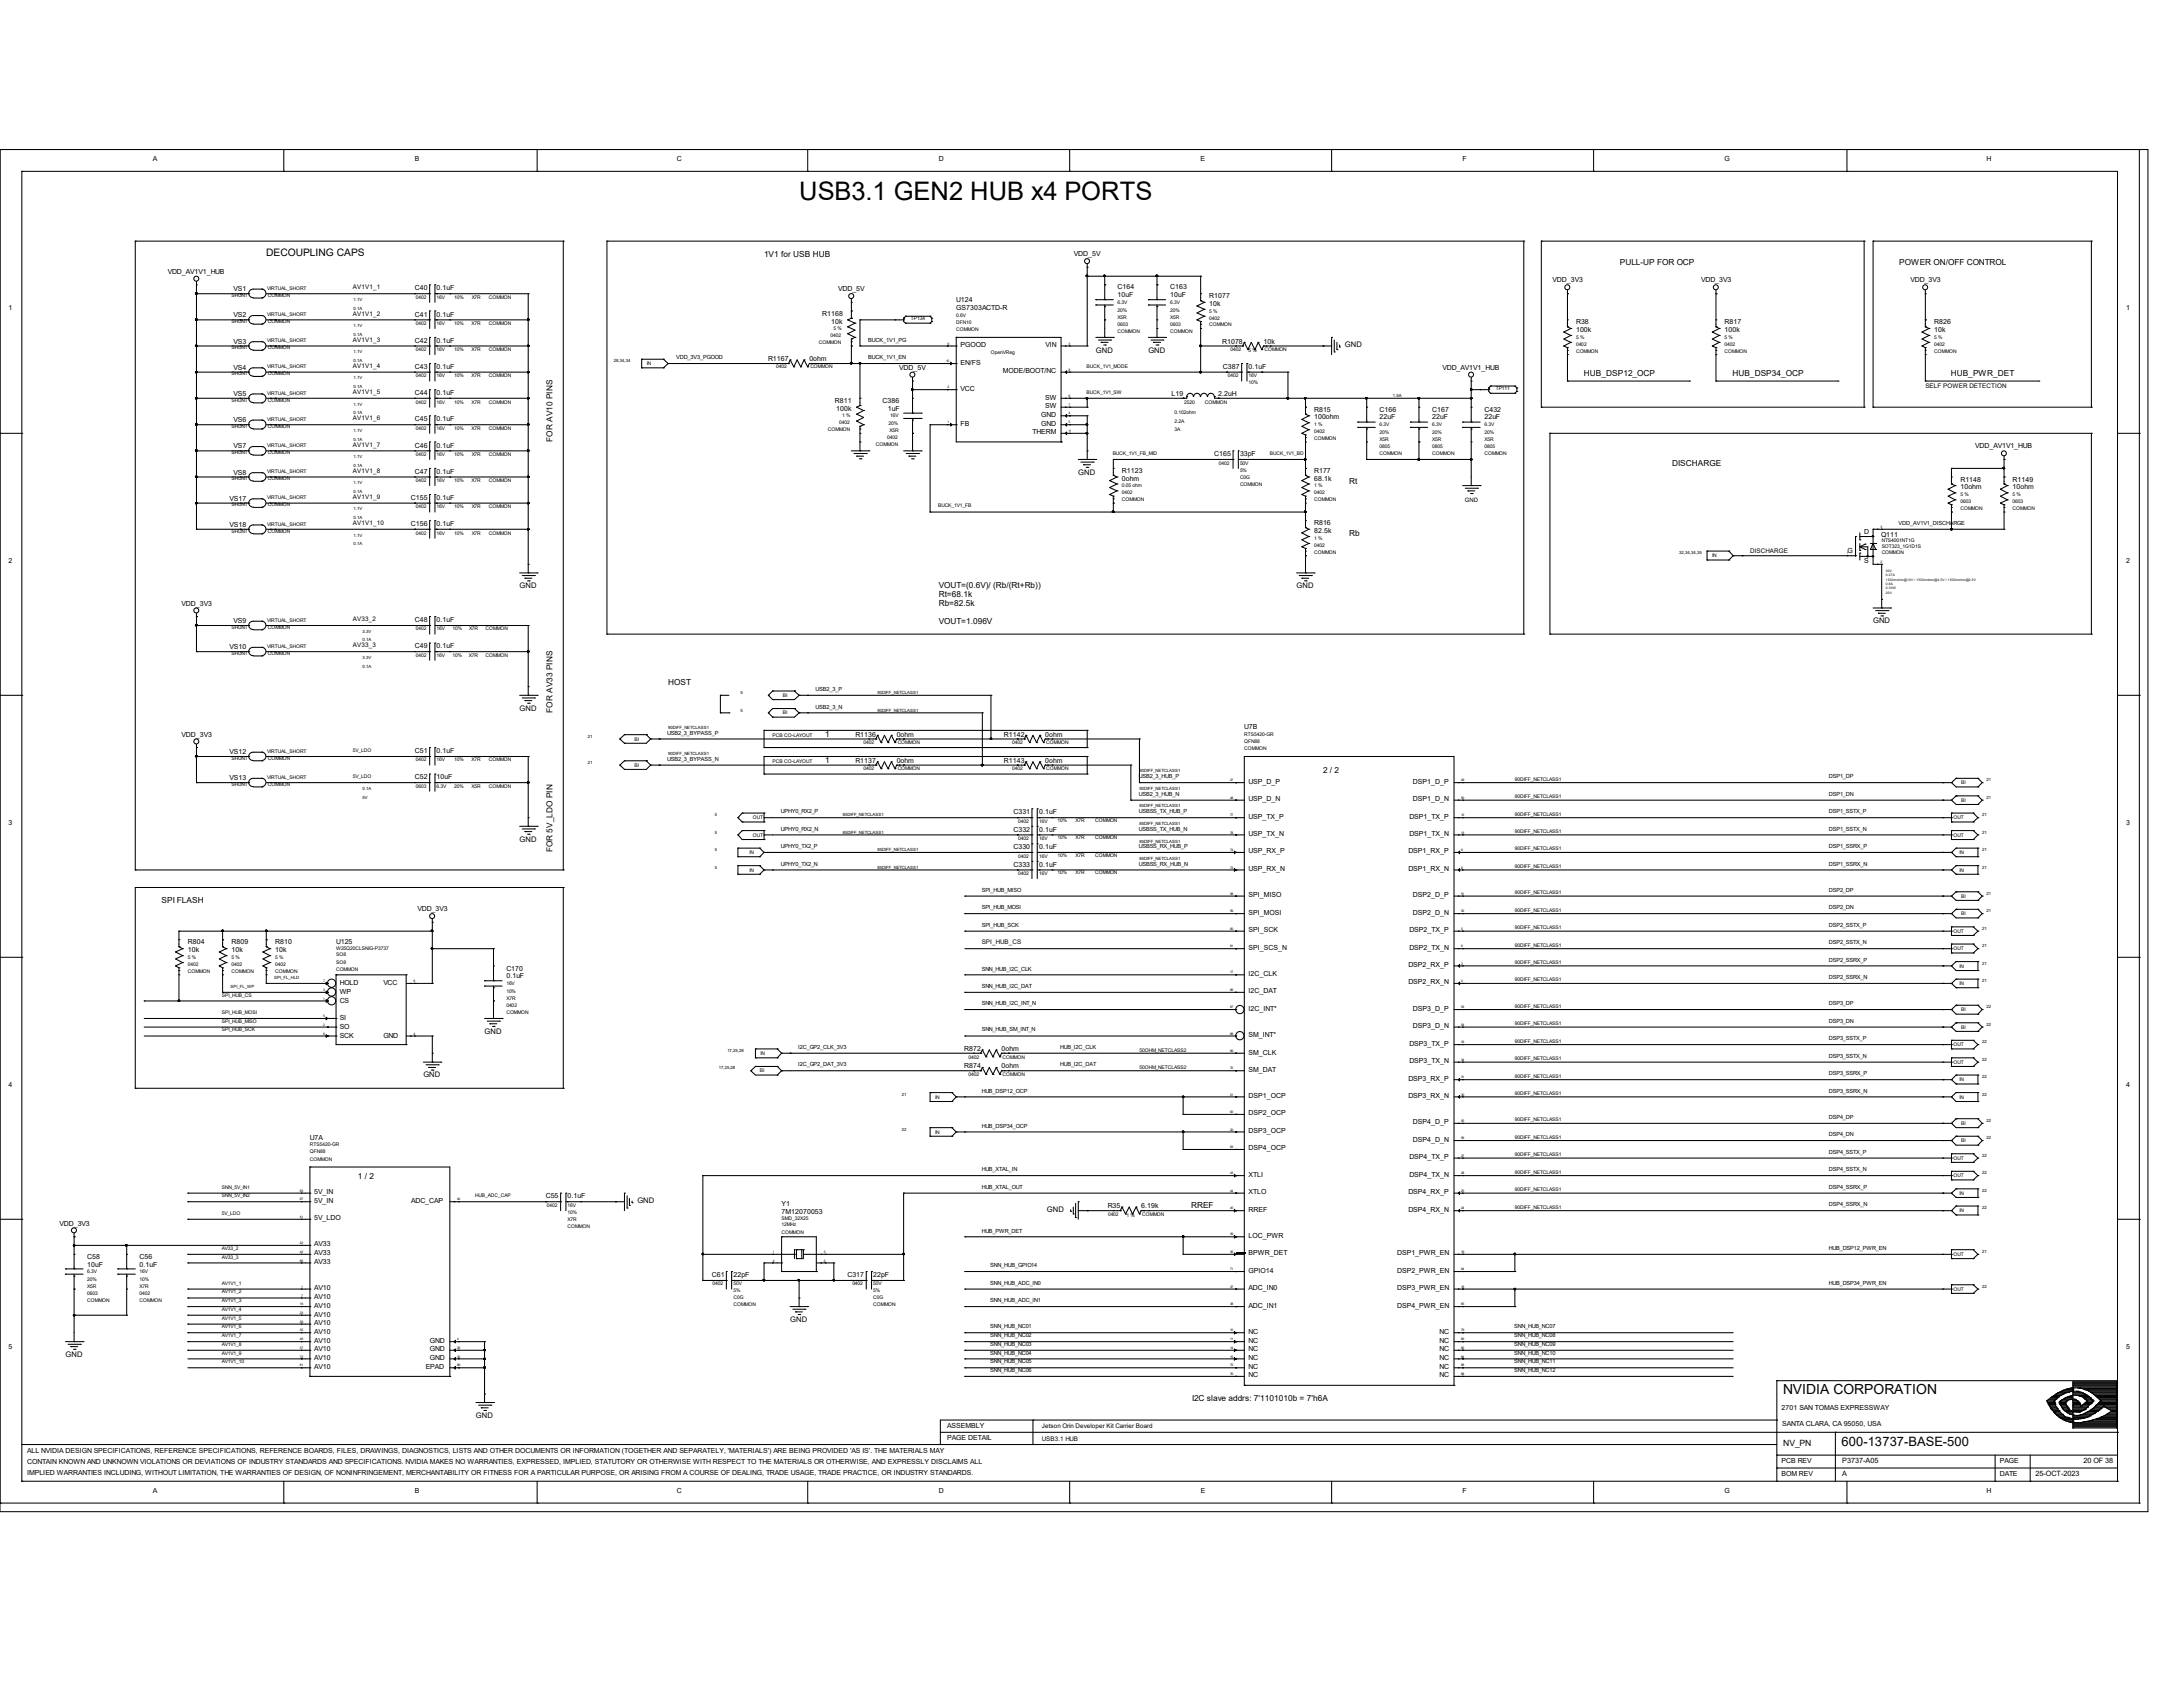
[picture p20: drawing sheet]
<svg xmlns="http://www.w3.org/2000/svg" width="279mm" height="216mm" viewBox="0 0 279 216" stroke-linecap="round" stroke-linejoin="round" font-family="sans-serif">
<defs><g id="words">
<text font-size="3.3" x="102.3" y="25.7">USB3.1 GEN2 HUB x4 PORTS</text>
<text font-size="1.8" x="228.2" y="178.4">NVIDIA CORPORATION</text>
<text font-size="1.7" x="235.7" y="185.1">600-13737-BASE-500</text>
<text font-size="1.3" x="34.1" y="32.8">DECOUPLING CAPS</text>
<g font-size="1.1">
<text x="97.8" y="32.9">1V1 for USB HUB</text>
<text x="207.3" y="34">PULL-UP FOR OCP</text>
<text x="243.1" y="34">POWER ON/OFF CONTROL</text>
<text x="202.7" y="48.2">HUB_DSP12_OCP</text>
<text x="221.7" y="48.2">HUB_DSP34_OCP</text>
<text x="249.7" y="48.2">HUB_PWR_DET</text>
<text x="70.7" y="56.6" transform="rotate(-90 70.7 56.6)">FOR AV10 PINS</text>
<text x="214" y="59.7">DISCHARGE</text>
<text x="172.7" y="61.9">Rt</text>
<text x="172.7" y="68.6">Rb</text>
<text x="120.1" y="76.5">Rt=68.1k</text>
<text x="120.1" y="77.6">Rb=82.5k</text>
<text x="120.1" y="75.3">VOUT=(0.6V)/ (Rb/(Rt+Rb))</text>
<text x="120.1" y="79.8">VOUT=1.096V</text>
<text x="85.5" y="87.6">HOST</text>
<text x="70.7" y="91.2" transform="rotate(-90 70.7 91.2)">FOR AV33 PINS</text>
<text x="105.6" y="94.3">1</text>
<text x="105.6" y="97.7">1</text>
<text x="169.3" y="99">2 / 2</text>
<text x="70.7" y="109.1" transform="rotate(-90 70.7 109.1)">FOR 5V_LDO PIN</text>
<text x="20.7" y="115.6">SPI FLASH</text>
<text x="45.8" y="150.9">1 / 2</text>
<text x="152.4" y="154.6">RREF</text>
<text x="152.6" y="179.2">I2C slave addrs: 7'1101010b = 7'h6A</text>
<text x="228.2" y="185.1">NV_PN</text>
</g>
<g font-size="1">
<text x="140.3" y="45.1">GND</text>
<text x="147" y="45.1">GND</text>
<text x="172.1" y="44.4">GND</text>
<text x="138" y="60.7">GND</text>
<text x="66.5" y="75.3">GND</text>
<text x="165.9" y="75.3">GND</text>
<text x="239.7" y="79.8">GND</text>
<text x="66.5" y="90.9">GND</text>
<text x="66.5" y="107.7">GND</text>
<text x="54.2" y="137.9">GND</text>
<text x="62" y="132.3">GND</text>
<text x="81.6" y="154">GND</text>
<text x="134" y="155.1">GND</text>
<text x="8.4" y="173.7">GND</text>
<text x="101.1" y="169.2">GND</text>
<text x="60.9" y="181.4">GND</text>
</g>
<g font-size=".9">
<text x="19.6" y="20.6">A</text>
<text x="53.1" y="20.6">B</text>
<text x="86.6" y="20.6">C</text>
<text x="120.1" y="20.6">D</text>
<text x="153.7" y="20.6">E</text>
<text x="187.2" y="20.6">F</text>
<text x="220.7" y="20.6">G</text>
<text x="254.3" y="20.6">H</text>
<text x="21.5" y="35">VDD_AV1V1_HUB</text>
<text x="137.5" y="32.8">VDD_5V</text>
<text x="1.1" y="39.6">1</text>
<text x="29.9" y="40.6">VS2</text>
<text x="29.9" y="37.3">VS1</text>
<text x="53.1" y="40.5">C41</text>
<text x="53.1" y="37.2">C40</text>
<text x="55.9" y="37.2">0.1uF</text>
<text x="55.9" y="40.5">0.1uF</text>
<text x="105.2" y="40.4">R1168</text>
<text x="106.4" y="41.4">10k</text>
<text x="107.3" y="37.3">VDD_5V</text>
<text x="122.4" y="38.6">U124</text>
<text x="122.4" y="39.7">GS7303ACTD-R</text>
<text x="143" y="37">C164</text>
<text x="143" y="38.1">10uF</text>
<text x="149.8" y="37">C163</text>
<text x="149.8" y="38.1">10uF</text>
<text x="154.8" y="38.1">R1077</text>
<text x="154.8" y="39.2">10k</text>
<text x="198.7" y="36.2">VDD_3V3</text>
<text x="201.7" y="41.5">R38</text>
<text x="217.7" y="36.2">VDD_3V3</text>
<text x="220.7" y="41.5">R817</text>
<text x="244.5" y="36.2">VDD_3V3</text>
<text x="247.6" y="41.5">R826</text>
<text x="272.1" y="39.6">1</text>
<text x="29.9" y="47.3">VS4</text>
<text x="29.9" y="44">VS3</text>
<text x="53.1" y="47.2">C43</text>
<text x="53.1" y="43.9">C42</text>
<text x="55.9" y="47.2">0.1uF</text>
<text x="55.9" y="43.9">0.1uF</text>
<text x="98.3" y="46.2">R1167</text>
<text x="103.6" y="46.2">0ohm</text>
<text x="115.1" y="47.3">VDD_5V</text>
<text x="122.9" y="44.4">PGOOD</text>
<text x="122.9" y="46.7">EN/FS</text>
<text x="128.4" y="47.8">MODE/BOOT/NC</text>
<text x="133.8" y="44.4">VIN</text>
<text x="156.4" y="44">R1078</text>
<text x="156.5" y="47.2">C387</text>
<text x="159.8" y="47.2">0.1uF</text>
<text x="161.7" y="44">10k</text>
<text x="184.6" y="47.3">VDD_AV1V1_HUB</text>
<text x="201.7" y="42.5">100k</text>
<text x="220.7" y="42.5">100k</text>
<text x="247.6" y="42.5">10k</text>
<text x="29.9" y="50.7">VS5</text>
<text x="53.1" y="53.9">C45</text>
<text x="53.1" y="50.5">C44</text>
<text x="55.9" y="53.9">0.1uF</text>
<text x="55.9" y="50.5">0.1uF</text>
<text x="106.8" y="51.6">R811</text>
<text x="107" y="52.6">100k</text>
<text x="112.9" y="51.6">C386</text>
<text x="113.6" y="52.6">1uF</text>
<text x="122.9" y="50">VCC</text>
<text x="133.3" y="53.3">GND</text>
<text x="133.8" y="51.1">SW</text>
<text x="133.8" y="52.2">SW</text>
<text x="149.9" y="50.7">L19</text>
<text x="155.9" y="50.7">2.2uH</text>
<text x="168.2" y="52.7">R815</text>
<text x="168.2" y="53.7">100ohm</text>
<text x="176.6" y="52.7">C166</text>
<text x="176.6" y="53.7">22uF</text>
<text x="183.3" y="52.7">C167</text>
<text x="183.3" y="53.7">22uF</text>
<text x="190" y="52.7">C432</text>
<text x="190" y="53.7">22uF</text>
<text x="29.9" y="57.4">VS7</text>
<text x="29.9" y="54">VS6</text>
<text x="53.1" y="57.3">C46</text>
<text x="55.9" y="57.3">0.1uF</text>
<text x="122.9" y="54.5">FB</text>
<text x="132.2" y="55.6">THERM</text>
<text x="133.3" y="54.5">GND</text>
<text x="155.4" y="58.4">C165</text>
<text x="158.7" y="58.4">33pF</text>
<text x="252.8" y="57.4">VDD_AV1V1_HUB</text>
<text x="29.4" y="64.1">VS17</text>
<text x="29.9" y="60.7">VS8</text>
<text x="52.6" y="64">C155</text>
<text x="53.1" y="60.6">C47</text>
<text x="55.9" y="64">0.1uF</text>
<text x="55.9" y="60.6">0.1uF</text>
<text x="143.6" y="60.5">R1123</text>
<text x="143.6" y="61.5">0ohm</text>
<text x="168.2" y="60.5">R177</text>
<text x="168.2" y="61.5">68.1k</text>
<text x="250.9" y="61.6">R1148</text>
<text x="250.9" y="62.6">10ohm</text>
<text x="257.6" y="61.6">R1149</text>
<text x="257.6" y="62.6">10ohm</text>
<text x="29.4" y="67.4">VS18</text>
<text x="52.6" y="67.3">C156</text>
<text x="55.9" y="67.3">0.1uF</text>
<text x="168.2" y="67.2">R816</text>
<text x="168.2" y="68.2">82.5k</text>
<text x="236.5" y="70.8">G</text>
<text x="238.6" y="68.3">D</text>
<text x="240.7" y="68.7">Q111</text>
<text x="1.1" y="72">2</text>
<text x="23.2" y="77.5">VDD_3V3</text>
<text x="238.6" y="72">S</text>
<text x="272.1" y="72">2</text>
<text x="29.4" y="83.1">VS10</text>
<text x="29.9" y="79.7">VS9</text>
<text x="53.1" y="83">C49</text>
<text x="53.1" y="79.6">C48</text>
<text x="55.9" y="83">0.1uF</text>
<text x="55.9" y="79.6">0.1uF</text>
<text x="23.2" y="94.3">VDD_3V3</text>
<text x="109.5" y="94.3">R1136</text>
<text x="114.8" y="94.3">0ohm</text>
<text x="128.5" y="94.3">R1142</text>
<text x="133.8" y="94.3">0ohm</text>
<text x="159.3" y="93.3">U7B</text>
<text x="29.4" y="99.9">VS13</text>
<text x="29.4" y="96.5">VS12</text>
<text x="53.1" y="99.7">C52</text>
<text x="53.1" y="96.4">C51</text>
<text x="55.9" y="99.7">10uF</text>
<text x="55.9" y="96.4">0.1uF</text>
<text x="109.5" y="97.6">R1137</text>
<text x="114.8" y="97.6">0ohm</text>
<text x="128.5" y="97.6">R1143</text>
<text x="133.8" y="97.6">0ohm</text>
<text x="159.8" y="100.3">USP_D_P</text>
<text x="180.8" y="100.3">DSP1_D_P</text>
<text x="1.1" y="105.5">3</text>
<text x="129.7" y="106.4">C332</text>
<text x="129.7" y="104.2">C331</text>
<text x="133" y="106.4">0.1uF</text>
<text x="133" y="104.2">0.1uF</text>
<text x="159.8" y="102.5">USP_D_N</text>
<text x="159.8" y="104.8">USP_TX_P</text>
<text x="159.8" y="107">USP_TX_N</text>
<text x="180.4" y="104.8">DSP1_TX_P</text>
<text x="180.4" y="107">DSP1_TX_N</text>
<text x="180.8" y="102.5">DSP1_D_N</text>
<text x="272.1" y="105.5">3</text>
<text x="129.7" y="110.9">C333</text>
<text x="129.7" y="108.7">C330</text>
<text x="133" y="110.9">0.1uF</text>
<text x="133" y="108.7">0.1uF</text>
<text x="159.8" y="111.5">USP_RX_N</text>
<text x="159.8" y="109.2">USP_RX_P</text>
<text x="180.3" y="111.5">DSP1_RX_N</text>
<text x="180.3" y="109.2">DSP1_RX_P</text>
<text x="53.4" y="116.6">VDD_3V3</text>
<text x="159.8" y="114.8">SPI_MISO</text>
<text x="159.8" y="117.1">SPI_MOSI</text>
<text x="159.8" y="119.3">SPI_SCK</text>
<text x="180.4" y="119.3">DSP2_TX_P</text>
<text x="180.8" y="114.8">DSP2_D_P</text>
<text x="180.8" y="117.1">DSP2_D_N</text>
<text x="24" y="120.9">R804</text>
<text x="24" y="121.9">10k</text>
<text x="29.6" y="120.9">R809</text>
<text x="29.6" y="121.9">10k</text>
<text x="35.2" y="120.9">R810</text>
<text x="35.2" y="121.9">10k</text>
<text x="43" y="120.9">U125</text>
<text x="64.8" y="124.2">C170</text>
<text x="64.8" y="125.2">0.1uF</text>
<text x="159.8" y="124.9">I2C_CLK</text>
<text x="159.8" y="121.5">SPI_SCS_N</text>
<text x="180.3" y="126">DSP2_RX_N</text>
<text x="180.3" y="123.8">DSP2_RX_P</text>
<text x="180.4" y="121.5">DSP2_TX_N</text>
<text x="43.5" y="128.4">CS</text>
<text x="43.5" y="131.7">SO</text>
<text x="43.5" y="127.2">WP</text>
<text x="43.5" y="130.6">SI</text>
<text x="43.5" y="126.1">HOLD</text>
<text x="49.1" y="126.1">VCC</text>
<text x="159.8" y="127.1">I2C_DAT</text>
<text x="159.8" y="129.4">I2C_INT*</text>
<text x="180.8" y="129.4">DSP3_D_P</text>
<text x="180.8" y="131.6">DSP3_D_N</text>
<text x="43.5" y="132.8">SCK</text>
<text x="49.1" y="132.8">GND</text>
<text x="123.4" y="136.7">R874</text>
<text x="123.4" y="134.5">R872</text>
<text x="128.2" y="136.7">0ohm</text>
<text x="128.2" y="134.5">0ohm</text>
<text x="159.8" y="132.7">SM_INT*</text>
<text x="159.8" y="135">SM_CLK</text>
<text x="159.8" y="137.2">SM_DAT</text>
<text x="180.4" y="133.8">DSP3_TX_P</text>
<text x="180.4" y="136.1">DSP3_TX_N</text>
<text x="1.1" y="139.1">4</text>
<text x="159.8" y="140.5">DSP1_OCP</text>
<text x="159.8" y="142.7">DSP2_OCP</text>
<text x="180.3" y="140.5">DSP3_RX_N</text>
<text x="180.3" y="138.3">DSP3_RX_P</text>
<text x="180.8" y="143.9">DSP4_D_P</text>
<text x="272.1" y="139.1">4</text>
<text x="39.7" y="145.9">U7A</text>
<text x="159.8" y="145">DSP3_OCP</text>
<text x="159.8" y="147.2">DSP4_OCP</text>
<text x="180.4" y="148.3">DSP4_TX_P</text>
<text x="180.8" y="146.1">DSP4_D_N</text>
<text x="40.2" y="152.8">5V_IN</text>
<text x="40.2" y="153.9">5V_IN</text>
<text x="52.6" y="153.9">ADC_CAP</text>
<text x="69.8" y="153.4">C55</text>
<text x="72.6" y="153.4">0.1uF</text>
<text x="100" y="154.4">Y1</text>
<text x="100" y="155.4">7M12070053</text>
<text x="141.8" y="154.6">R35</text>
<text x="146" y="154.6">6.19k</text>
<text x="159.8" y="150.6">XTLI</text>
<text x="159.8" y="152.8">XTLO</text>
<text x="159.8" y="155.1">RREF</text>
<text x="180.3" y="155.1">DSP4_RX_N</text>
<text x="180.3" y="152.8">DSP4_RX_P</text>
<text x="180.4" y="150.6">DSP4_TX_N</text>
<text x="7.6" y="156.8">VDD_3V3</text>
<text x="11.2" y="161.1">C58</text>
<text x="17.9" y="161.1">C56</text>
<text x="40.2" y="159.5">AV33</text>
<text x="40.2" y="156.2">5V_LDO</text>
<text x="40.2" y="160.7">AV33</text>
<text x="40.2" y="161.8">AV33</text>
<text x="159.8" y="160.7">BPWR_DET</text>
<text x="159.8" y="158.4">LOC_PWR</text>
<text x="178.8" y="160.7">DSP1_PWR_EN</text>
<text x="11.2" y="162.1">10uF</text>
<text x="17.9" y="162.1">0.1uF</text>
<text x="40.2" y="165.1">AV10</text>
<text x="40.2" y="166.2">AV10</text>
<text x="40.2" y="167.3">AV10</text>
<text x="91.1" y="163.4">C61</text>
<text x="93.9" y="163.4">22pF</text>
<text x="108.5" y="163.4">C317</text>
<text x="111.8" y="163.4">22pF</text>
<text x="159.8" y="165.1">ADC_IN0</text>
<text x="159.8" y="167.3">ADC_IN1</text>
<text x="159.8" y="162.9">GPIO14</text>
<text x="178.8" y="165.1">DSP3_PWR_EN</text>
<text x="178.8" y="162.9">DSP2_PWR_EN</text>
<text x="178.8" y="167.3">DSP4_PWR_EN</text>
<text x="1.1" y="172.6">5</text>
<text x="40.2" y="168.5">AV10</text>
<text x="40.2" y="169.6">AV10</text>
<text x="40.2" y="170.7">AV10</text>
<text x="40.2" y="171.8">AV10</text>
<text x="40.2" y="172.9">AV10</text>
<text x="55" y="171.8">GND</text>
<text x="55" y="172.9">GND</text>
<text x="159.8" y="170.7">NC</text>
<text x="159.8" y="171.8">NC</text>
<text x="159.8" y="172.9">NC</text>
<text x="184.2" y="170.7">NC</text>
<text x="184.2" y="171.8">NC</text>
<text x="184.2" y="172.9">NC</text>
<text x="272.1" y="172.6">5</text>
<text x="40.2" y="174.1">AV10</text>
<text x="40.2" y="175.2">AV10</text>
<text x="54.5" y="175.2">EPAD</text>
<text x="55" y="174.1">GND</text>
<text x="159.8" y="174.1">NC</text>
<text x="159.8" y="175.2">NC</text>
<text x="159.8" y="176.3">NC</text>
<text x="184.2" y="174.1">NC</text>
<text x="184.2" y="175.2">NC</text>
<text x="184.2" y="176.3">NC</text>
<text x="121.2" y="184.3">PAGE DETAIL</text>
<text x="121.2" y="182.8">ASSEMBLY</text>
<text x="228" y="180.4">2701 SAN TOMAS EXPRESSWAY</text>
<text x="228.1" y="182.5">SANTA CLARA, CA 95050, USA</text>
<text x="3.5" y="187.4">CONTAIN KNOWN AND UNKNOWN VIOLATIONS OR DEVIATIONS OF INDUSTRY STANDARDS AND SPECIFICATIONS. NVIDIA MAKES NO WARRANTIES, EXPRESSED, IMPLIED, STATUTORY OR OTHERWISE WITH RESPECT TO THE MATERIALS OR OTHERWISE, AND EXPRESSLY DISCLAIMS ALL</text>
<text x="3.5" y="186">ALL NVIDIA DESIGN SPECIFICATIONS, REFERENCE SPECIFICATIONS, REFERENCE BOARDS, FILES, DRAWINGS, DIAGNOSTICS, LISTS AND OTHER DOCUMENTS OR INFORMATION (TOGETHER AND SEPARATELY, 'MATERIALS') ARE BEING PROVIDED 'AS IS'. THE MATERIALS MAY</text>
<text x="3.5" y="188.8">IMPLIED WARRANTIES INCLUDING, WITHOUT LIMITATION, THE WARRANTIES OF DESIGN, OF NONINFRINGEMENT, MERCHANTABILITY OR FITNESS FOR A PARTICULAR PURPOSE, OR ARISING FROM A COURSE OF DEALING, TRADE USAGE, TRADE PRACTICE, OR INDUSTRY STANDARDS.</text>
<text x="19.6" y="191.1">A</text>
<text x="53.1" y="191.1">B</text>
<text x="86.6" y="191.1">C</text>
<text x="120.1" y="191.1">D</text>
<text x="153.7" y="191.1">E</text>
<text x="187.2" y="191.1">F</text>
<text x="220.7" y="191.1">G</text>
<text x="228" y="188.9">BOM REV</text>
<text x="228" y="187.2">PCB REV</text>
<text x="235.8" y="188.9">A</text>
<text x="235.8" y="187.2">P3737-A05</text>
<text x="254.3" y="191.1">H</text>
<text x="255.9" y="187.2">PAGE</text>
<text x="255.9" y="188.9">DATE</text>
<text x="260.5" y="188.9">25-OCT-2023</text>
<text x="266.7" y="187.2">20 OF 38</text>
</g>
<g font-size=".8">
<text x="45.2" y="37">AV1V1_1</text>
<text x="45.2" y="40.4">AV1V1_2</text>
<text x="45.2" y="43.7">AV1V1_3</text>
<text x="45.2" y="47.1">AV1V1_4</text>
<text x="45.2" y="50.4">AV1V1_5</text>
<text x="45.2" y="53.8">AV1V1_6</text>
<text x="246.4" y="49.7">SELF POWER DETECTION</text>
<text x="45.2" y="57.2">AV1V1_7</text>
<text x="45.2" y="60.5">AV1V1_8</text>
<text x="45.2" y="63.8">AV1V1_9</text>
<text x="187.5" y="64.2">GND</text>
<text x="45.2" y="67.2">AV1V1_10</text>
<text x="224" y="70.7">DISCHARGE</text>
<text x="45.2" y="79.5">AV33_2</text>
<text x="45.2" y="82.8">AV33_3</text>
<text x="125.6" y="120.8">SPI_HUB_CS</text>
<text x="133.3" y="182.8">Jetson Orin Developer Kit Carrier Board</text>
<text x="133.3" y="184.4">USB3.1 HUB</text>
</g>
<g font-size=".7">
<text x="86.5" y="46">VDD_3V3_PGOOD</text>
<text x="111.1" y="46">BUCK_1V1_EN</text>
<text x="111.1" y="43.7">BUCK_1V1_PG</text>
<text x="243" y="67.2">VDD_AV1V1_DISCHARGE</text>
<text x="104.4" y="88.4">USB2_3_P</text>
<text x="85.4" y="94">USB2_3_BYPASS_P</text>
<text x="104.4" y="90.7">USB2_3_N</text>
<text x="85.4" y="97.4">USB2_3_BYPASS_N</text>
<text x="145.8" y="101.9">USB2_3_HUB_N</text>
<text x="145.8" y="99.6">USB2_3_HUB_P</text>
<text x="234.1" y="101.9">DSP1_DN</text>
<text x="234.1" y="99.6">DSP1_DP</text>
<text x="99.9" y="106.3">UPHY0_RX2_N</text>
<text x="99.9" y="104.1">UPHY0_RX2_P</text>
<text x="145.8" y="106.3">USBSS_TX_HUB_N</text>
<text x="145.8" y="104.1">USBSS_TX_HUB_P</text>
<text x="234.1" y="106.3">DSP1_SSTX_N</text>
<text x="234.1" y="104.1">DSP1_SSTX_P</text>
<text x="99.9" y="110.8">UPHY0_TX2_N</text>
<text x="99.9" y="108.5">UPHY0_TX2_P</text>
<text x="145.8" y="110.8">USBSS_RX_HUB_N</text>
<text x="145.8" y="108.5">USBSS_RX_HUB_P</text>
<text x="234.1" y="110.8">DSP1_SSRX_N</text>
<text x="234.1" y="108.5">DSP1_SSRX_P</text>
<text x="125.6" y="114.1">SPI_HUB_MISO</text>
<text x="125.6" y="116.4">SPI_HUB_MOSI</text>
<text x="125.6" y="118.6">SPI_HUB_SCK</text>
<text x="234.1" y="116.4">DSP2_DN</text>
<text x="234.1" y="114.1">DSP2_DP</text>
<text x="234.1" y="118.6">DSP2_SSTX_P</text>
<text x="125.6" y="124.2">SNN_HUB_I2C_CLK</text>
<text x="234.1" y="125.3">DSP2_SSRX_N</text>
<text x="234.1" y="123.1">DSP2_SSRX_P</text>
<text x="234.1" y="120.8">DSP2_SSTX_N</text>
<text x="125.6" y="126.4">SNN_HUB_I2C_DAT</text>
<text x="125.6" y="128.7">SNN_HUB_I2C_INT_N</text>
<text x="125.6" y="132">SNN_HUB_SM_INT_N</text>
<text x="234.1" y="130.9">DSP3_DN</text>
<text x="234.1" y="128.7">DSP3_DP</text>
<text x="102.2" y="134.2">I2C_GP2_CLK_3V3</text>
<text x="102.2" y="136.5">I2C_GP2_DAT_3V3</text>
<text x="135.7" y="134.2">HUB_I2C_CLK</text>
<text x="135.7" y="136.5">HUB_I2C_DAT</text>
<text x="234.1" y="137.6">DSP3_SSRX_P</text>
<text x="234.1" y="135.4">DSP3_SSTX_N</text>
<text x="234.1" y="133.1">DSP3_SSTX_P</text>
<text x="125.6" y="139.8">HUB_DSP12_OCP</text>
<text x="234.1" y="139.8">DSP3_SSRX_N</text>
<text x="234.1" y="143.2">DSP4_DP</text>
<text x="125.6" y="144.3">HUB_DSP34_OCP</text>
<text x="125.6" y="149.9">HUB_XTAL_IN</text>
<text x="234.1" y="145.4">DSP4_DN</text>
<text x="234.1" y="149.9">DSP4_SSTX_N</text>
<text x="234.1" y="147.7">DSP4_SSTX_P</text>
<text x="125.6" y="152.1">HUB_XTAL_OUT</text>
<text x="234.1" y="154.3">DSP4_SSRX_N</text>
<text x="234.1" y="152.1">DSP4_SSRX_P</text>
<text x="125.6" y="157.7">HUB_PWR_DET</text>
<text x="234.1" y="159.9">HUB_DSP12_PWR_EN</text>
<text x="126.7" y="164.4">SNN_HUB_ADC_IN0</text>
<text x="126.7" y="166.7">SNN_HUB_ADC_IN1</text>
<text x="126.7" y="162.2">SNN_HUB_GPIO14</text>
<text x="234.1" y="164.4">HUB_DSP34_PWR_EN</text>
<text x="126.7" y="170">SNN_HUB_NC01</text>
<text x="126.7" y="171.1">SNN_HUB_NC02</text>
<text x="126.7" y="172.3">SNN_HUB_NC03</text>
<text x="126.7" y="173.4">SNN_HUB_NC04</text>
<text x="193.8" y="170">SNN_HUB_NC07</text>
<text x="193.8" y="171.1">SNN_HUB_NC08</text>
<text x="193.8" y="172.3">SNN_HUB_NC09</text>
<text x="193.8" y="173.4">SNN_HUB_NC10</text>
<text x="126.7" y="174.5">SNN_HUB_NC05</text>
<text x="126.7" y="175.6">SNN_HUB_NC06</text>
<text x="193.8" y="174.5">SNN_HUB_NC11</text>
<text x="193.8" y="175.6">SNN_HUB_NC12</text>
</g>
<g font-size=".6">
<text x="29.6" y="41.4">SHUNT</text>
<text x="29.6" y="38">SHUNT</text>
<text x="34.2" y="40.5">VIRTUAL_SHORT</text>
<text x="34.2" y="37.1">VIRTUAL_SHORT</text>
<text x="34.3" y="41.4">COMMON</text>
<text x="34.3" y="38">COMMON</text>
<text x="45.3" y="39.6">0.1A</text>
<text x="45.3" y="38.5">1.1V</text>
<text x="45.3" y="41.9">1.1V</text>
<text x="53.2" y="41.6">0402</text>
<text x="53.2" y="38.2">0402</text>
<text x="55.9" y="41.6">16V</text>
<text x="55.9" y="38.2">16V</text>
<text x="58.1" y="41.6">10%</text>
<text x="58.1" y="38.2">10%</text>
<text x="60.4" y="41.6">X7R</text>
<text x="60.4" y="38.2">X7R</text>
<text x="62.6" y="38.2">COMMON</text>
<text x="62.6" y="41.6">COMMON</text>
<text x="116.6" y="41">TP134</text>
<text x="122.4" y="41.4">DFN10</text>
<text x="122.4" y="40.6">0.6V</text>
<text x="143" y="41.7">0603</text>
<text x="143" y="39.9">20%</text>
<text x="143" y="40.8">X5R</text>
<text x="143" y="38.9">6.3V</text>
<text x="149.8" y="38.9">6.3V</text>
<text x="149.8" y="39.9">20%</text>
<text x="149.8" y="40.8">X5R</text>
<text x="149.8" y="41.7">0603</text>
<text x="154.8" y="41.8">COMMON</text>
<text x="154.8" y="40">5 %</text>
<text x="154.8" y="40.9">0402</text>
<text x="29.6" y="44.7">SHUNT</text>
<text x="34.2" y="47.2">VIRTUAL_SHORT</text>
<text x="34.2" y="43.8">VIRTUAL_SHORT</text>
<text x="34.3" y="44.7">COMMON</text>
<text x="45.3" y="43">0.1A</text>
<text x="45.3" y="46.4">0.1A</text>
<text x="45.3" y="45.2">1.1V</text>
<text x="53.2" y="44.9">0402</text>
<text x="55.9" y="44.9">16V</text>
<text x="58.1" y="44.9">10%</text>
<text x="60.4" y="44.9">X7R</text>
<text x="62.6" y="44.9">COMMON</text>
<text x="78.6" y="46.4">28,34,34</text>
<text x="82.8" y="46.7">IN</text>
<text x="99.4" y="47.2">0402</text>
<text x="103.7" y="47.2">COMMON</text>
<text x="104.8" y="44">COMMON</text>
<text x="106.3" y="43.1">0402</text>
<text x="106.7" y="42.2">5 %</text>
<text x="122.4" y="42.4">COMMON</text>
<text x="126.8" y="45.3">OpenVReg</text>
<text x="139.1" y="47.1">BUCK_1V1_MODE</text>
<text x="143" y="42.6">COMMON</text>
<text x="149.8" y="42.6">COMMON</text>
<text x="157.5" y="44.9">0402</text>
<text x="159.8" y="45.1">5 %</text>
<text x="161.8" y="44.9">COMMON</text>
<text x="201.7" y="45.2">COMMON</text>
<text x="201.7" y="43.3">5 %</text>
<text x="201.7" y="44.2">0402</text>
<text x="220.7" y="43.3">5 %</text>
<text x="220.7" y="44.2">0402</text>
<text x="220.7" y="45.2">COMMON</text>
<text x="247.6" y="45.2">COMMON</text>
<text x="247.6" y="43.3">5 %</text>
<text x="247.6" y="44.2">0402</text>
<text x="29.6" y="51.4">SHUNT</text>
<text x="29.6" y="48">SHUNT</text>
<text x="34.2" y="53.9">VIRTUAL_SHORT</text>
<text x="34.2" y="50.5">VIRTUAL_SHORT</text>
<text x="34.3" y="51.4">COMMON</text>
<text x="34.3" y="48">COMMON</text>
<text x="45.3" y="49.7">0.1A</text>
<text x="45.3" y="48.6">1.1V</text>
<text x="45.3" y="53">0.1A</text>
<text x="45.3" y="51.9">1.1V</text>
<text x="53.2" y="51.6">0402</text>
<text x="53.2" y="48.3">0402</text>
<text x="55.9" y="51.6">16V</text>
<text x="55.9" y="48.3">16V</text>
<text x="58.1" y="51.6">10%</text>
<text x="58.1" y="48.3">10%</text>
<text x="60.4" y="51.6">X7R</text>
<text x="60.4" y="48.3">X7R</text>
<text x="62.6" y="51.6">COMMON</text>
<text x="62.6" y="48.3">COMMON</text>
<text x="107.8" y="53.4">1 %</text>
<text x="113.9" y="53.4">16V</text>
<text x="139.1" y="50.4">BUCK_1V1_SW</text>
<text x="150.3" y="53">0.102ohm</text>
<text x="151.6" y="51.6">2520</text>
<text x="154.2" y="51.6">COMMON</text>
<text x="157.1" y="48.3">0402</text>
<text x="159.8" y="49.2">10%</text>
<text x="159.8" y="48.3">16V</text>
<text x="178.3" y="50.8">1.5A</text>
<text x="191.4" y="49.9">TP111</text>
<text x="29.6" y="58.1">SHUNT</text>
<text x="29.6" y="54.8">SHUNT</text>
<text x="34.2" y="57.2">VIRTUAL_SHORT</text>
<text x="34.3" y="58.1">COMMON</text>
<text x="34.3" y="54.8">COMMON</text>
<text x="45.3" y="56.4">0.1A</text>
<text x="45.3" y="55.3">1.1V</text>
<text x="45.3" y="59.7">0.1A</text>
<text x="45.3" y="58.6">1.1V</text>
<text x="53.2" y="58.3">0402</text>
<text x="53.2" y="55">0402</text>
<text x="55.9" y="58.3">16V</text>
<text x="55.9" y="55">16V</text>
<text x="58.1" y="58.3">10%</text>
<text x="58.1" y="55">10%</text>
<text x="60.4" y="55">X7R</text>
<text x="60.4" y="58.3">X7R</text>
<text x="62.6" y="58.3">COMMON</text>
<text x="62.6" y="55">COMMON</text>
<text x="106" y="55.2">COMMON</text>
<text x="107.4" y="54.3">0402</text>
<text x="112.1" y="57.1">COMMON</text>
<text x="113.5" y="56.2">0402</text>
<text x="113.7" y="54.4">20%</text>
<text x="113.8" y="55.3">X5R</text>
<text x="142.4" y="58.3">BUCK_1V1_FB_MID</text>
<text x="150.3" y="54.1">2.2A</text>
<text x="150.3" y="55.2">3A</text>
<text x="156" y="59.5">0402</text>
<text x="158.7" y="59.5">50V</text>
<text x="162.5" y="58.3">BUCK_1V1_BD</text>
<text x="168.2" y="56.3">COMMON</text>
<text x="168.2" y="55.4">0402</text>
<text x="168.2" y="54.5">1 %</text>
<text x="176.6" y="55.5">20%</text>
<text x="176.6" y="54.5">6.3V</text>
<text x="176.6" y="56.4">X5R</text>
<text x="176.6" y="57.3">0805</text>
<text x="176.6" y="58.2">COMMON</text>
<text x="183.3" y="57.3">0805</text>
<text x="183.3" y="58.2">COMMON</text>
<text x="183.3" y="55.5">20%</text>
<text x="183.3" y="54.5">6.3V</text>
<text x="183.3" y="56.4">X5R</text>
<text x="190" y="54.5">6.3V</text>
<text x="190" y="55.5">20%</text>
<text x="190" y="56.4">X5R</text>
<text x="190" y="57.3">0805</text>
<text x="190" y="58.2">COMMON</text>
<text x="29.6" y="64.8">SHUNT</text>
<text x="29.6" y="61.5">SHUNT</text>
<text x="34.2" y="63.9">VIRTUAL_SHORT</text>
<text x="34.2" y="60.6">VIRTUAL_SHORT</text>
<text x="34.3" y="61.5">COMMON</text>
<text x="34.3" y="64.8">COMMON</text>
<text x="45.3" y="63.1">0.1A</text>
<text x="45.3" y="62">1.1V</text>
<text x="45.3" y="65.3">1.1V</text>
<text x="53.2" y="65.1">0402</text>
<text x="53.2" y="61.7">0402</text>
<text x="55.9" y="65.1">16V</text>
<text x="55.9" y="61.7">16V</text>
<text x="58.1" y="65.1">10%</text>
<text x="58.1" y="61.7">10%</text>
<text x="60.4" y="61.7">X7R</text>
<text x="60.4" y="65.1">X7R</text>
<text x="62.6" y="61.7">COMMON</text>
<text x="62.6" y="65.1">COMMON</text>
<text x="120.1" y="64.9">BUCK_1V1_FB</text>
<text x="143.6" y="62.4">0.05 ohm</text>
<text x="143.6" y="63.2">0402</text>
<text x="143.6" y="64.1">COMMON</text>
<text x="158.7" y="62.1">COMMON</text>
<text x="158.7" y="60.4">5%</text>
<text x="158.7" y="61.3">C0G</text>
<text x="168.2" y="62.4">1 %</text>
<text x="168.2" y="63.2">0402</text>
<text x="168.2" y="64.1">COMMON</text>
<text x="250.9" y="65.3">COMMON</text>
<text x="250.9" y="64.4">0603</text>
<text x="250.9" y="63.5">5 %</text>
<text x="257.6" y="63.5">5 %</text>
<text x="257.6" y="64.4">0603</text>
<text x="257.6" y="65.3">COMMON</text>
<text x="29.6" y="68.2">SHUNT</text>
<text x="34.2" y="67.3">VIRTUAL_SHORT</text>
<text x="34.3" y="68.2">COMMON</text>
<text x="45.3" y="69.8">0.1A</text>
<text x="45.3" y="68.7">1.1V</text>
<text x="45.3" y="66.5">0.1A</text>
<text x="53.2" y="68.4">0402</text>
<text x="55.9" y="68.4">16V</text>
<text x="58.1" y="68.4">10%</text>
<text x="60.4" y="68.4">X7R</text>
<text x="62.6" y="68.4">COMMON</text>
<text x="168.2" y="70">0402</text>
<text x="168.2" y="70.9">COMMON</text>
<text x="168.2" y="69.1">1 %</text>
<text x="214.9" y="70.9">32,34,34,35</text>
<text x="219.2" y="71.3">IN</text>
<text x="240.8" y="71">COMMON</text>
<text x="240.8" y="69.4">NTS4001NT1G</text>
<text x="240.8" y="70.2">SOT323_1G1D1S</text>
<text x="29.6" y="83.8">SHUNT</text>
<text x="29.6" y="80.5">SHUNT</text>
<text x="34.2" y="82.9">VIRTUAL_SHORT</text>
<text x="34.2" y="79.6">VIRTUAL_SHORT</text>
<text x="34.3" y="83.8">COMMON</text>
<text x="34.3" y="80.5">COMMON</text>
<text x="46.4" y="82.1">0.1A</text>
<text x="46.4" y="81">3.3V</text>
<text x="53.2" y="80.7">0402</text>
<text x="55.9" y="80.7">16V</text>
<text x="57.9" y="80.7">10%</text>
<text x="60" y="80.7">X7R</text>
<text x="62.1" y="80.7">COMMON</text>
<text x="46.4" y="85.5">0.1A</text>
<text x="46.4" y="84.3">3.3V</text>
<text x="53.2" y="84">0402</text>
<text x="55.9" y="84">16V</text>
<text x="57.9" y="84">10%</text>
<text x="60" y="84">X7R</text>
<text x="62.1" y="84">COMMON</text>
<text x="94.8" y="88.8">5</text>
<text x="100.2" y="89.2">BI</text>
<text x="112.3" y="88.8">90DIFF_NETCLASS1</text>
<text x="75.2" y="94.4">21</text>
<text x="81.2" y="94.8">BI</text>
<text x="85.5" y="93.3">90DIFF_NETCLASS1</text>
<text x="94.8" y="91.1">5</text>
<text x="98.9" y="94.3">PCB CO-LAYOUT</text>
<text x="100.2" y="91.4">BI</text>
<text x="110.5" y="95.2">0402</text>
<text x="112.3" y="91.1">90DIFF_NETCLASS1</text>
<text x="114.9" y="95.2">COMMON</text>
<text x="129.5" y="95.2">0402</text>
<text x="133.9" y="95.2">COMMON</text>
<text x="159.3" y="95.1">QFN88</text>
<text x="159.3" y="94.2">RTS5420-GR</text>
<text x="29.6" y="100.6">SHUNT</text>
<text x="29.6" y="97.2">SHUNT</text>
<text x="34.2" y="99.7">VIRTUAL_SHORT</text>
<text x="34.2" y="96.4">VIRTUAL_SHORT</text>
<text x="34.3" y="97.2">COMMON</text>
<text x="34.3" y="100.6">COMMON</text>
<text x="45.2" y="99.6">5V_LDO</text>
<text x="45.2" y="96.3">5V_LDO</text>
<text x="46.4" y="101.1">0.1A</text>
<text x="53.2" y="100.8">0603</text>
<text x="53.2" y="97.5">0402</text>
<text x="55.9" y="100.8">6.3V</text>
<text x="55.9" y="97.5">16V</text>
<text x="58.1" y="100.8">20%</text>
<text x="58.1" y="97.5">10%</text>
<text x="60.4" y="100.8">X5R</text>
<text x="60.4" y="97.5">X7R</text>
<text x="62.6" y="100.8">COMMON</text>
<text x="62.6" y="97.5">COMMON</text>
<text x="75.2" y="97.7">21</text>
<text x="81.2" y="98.1">BI</text>
<text x="85.5" y="96.6">90DIFF_NETCLASS1</text>
<text x="98.9" y="97.7">PCB CO-LAYOUT</text>
<text x="110.5" y="98.6">0402</text>
<text x="114.9" y="98.6">COMMON</text>
<text x="129.5" y="98.6">0402</text>
<text x="133.9" y="98.6">COMMON</text>
<text x="145.8" y="101.1">90DIFF_NETCLASS1</text>
<text x="145.8" y="98.8">90DIFF_NETCLASS1</text>
<text x="159.3" y="96">COMMON</text>
<text x="193.9" y="99.9">90DIFF_NETCLASS1</text>
<text x="251" y="100.4">BI</text>
<text x="254.3" y="100">21</text>
<text x="46.4" y="102.2">5V</text>
<text x="91.5" y="106.7">5</text>
<text x="91.5" y="104.4">5</text>
<text x="96.4" y="107.1">OUT</text>
<text x="96.4" y="104.8">OUT</text>
<text x="107.9" y="106.7">85DIFF_NETCLASS1</text>
<text x="107.9" y="104.4">85DIFF_NETCLASS1</text>
<text x="130.3" y="107.5">0402</text>
<text x="130.3" y="105.3">0402</text>
<text x="133" y="107.5">16V</text>
<text x="133" y="105.3">16V</text>
<text x="135.3" y="107.4">10%</text>
<text x="135.3" y="105.2">10%</text>
<text x="137.7" y="105.2">X7R</text>
<text x="137.7" y="107.4">X7R</text>
<text x="140.2" y="107.4">COMMON</text>
<text x="140.2" y="105.2">COMMON</text>
<text x="145.8" y="107.8">85DIFF_NETCLASS1</text>
<text x="145.8" y="105.6">85DIFF_NETCLASS1</text>
<text x="145.8" y="103.3">85DIFF_NETCLASS1</text>
<text x="193.9" y="102.2">90DIFF_NETCLASS1</text>
<text x="193.9" y="106.6">90DIFF_NETCLASS1</text>
<text x="193.9" y="104.4">90DIFF_NETCLASS1</text>
<text x="250" y="107.1">OUT</text>
<text x="250" y="104.8">OUT</text>
<text x="251" y="102.6">BI</text>
<text x="253.7" y="106.7">21</text>
<text x="253.7" y="104.4">21</text>
<text x="254.3" y="102.2">21</text>
<text x="91.5" y="111.2">5</text>
<text x="91.5" y="108.9">5</text>
<text x="95.9" y="111.5">IN</text>
<text x="95.9" y="109.3">IN</text>
<text x="112.3" y="111.2">85DIFF_NETCLASS1</text>
<text x="112.3" y="108.9">85DIFF_NETCLASS1</text>
<text x="130.3" y="112">0402</text>
<text x="130.3" y="109.8">0402</text>
<text x="133" y="112">16V</text>
<text x="133" y="109.8">16V</text>
<text x="135.3" y="111.9">10%</text>
<text x="135.3" y="109.6">10%</text>
<text x="137.7" y="109.6">X7R</text>
<text x="137.7" y="111.9">X7R</text>
<text x="140.2" y="111.9">COMMON</text>
<text x="140.2" y="109.6">COMMON</text>
<text x="145.8" y="110">85DIFF_NETCLASS1</text>
<text x="193.9" y="111.1">90DIFF_NETCLASS1</text>
<text x="193.9" y="108.8">90DIFF_NETCLASS1</text>
<text x="250.8" y="111.5">IN</text>
<text x="250.8" y="109.3">IN</text>
<text x="253.7" y="111.2">21</text>
<text x="253.7" y="108.9">21</text>
<text x="193.9" y="116.7">90DIFF_NETCLASS1</text>
<text x="193.9" y="114.4">90DIFF_NETCLASS1</text>
<text x="193.9" y="118.9">90DIFF_NETCLASS1</text>
<text x="250" y="119.4">OUT</text>
<text x="251" y="117.1">BI</text>
<text x="251" y="114.9">BI</text>
<text x="253.7" y="119">21</text>
<text x="254.3" y="116.8">21</text>
<text x="254.3" y="114.5">21</text>
<text x="24" y="122.7">5 %</text>
<text x="24" y="123.6">0402</text>
<text x="24" y="124.5">COMMON</text>
<text x="29.6" y="124.5">COMMON</text>
<text x="29.6" y="122.7">5 %</text>
<text x="29.6" y="123.6">0402</text>
<text x="35.1" y="125.3">SPI_FL_HLD</text>
<text x="35.2" y="124.5">COMMON</text>
<text x="35.2" y="123.6">0402</text>
<text x="35.2" y="122.7">5 %</text>
<text x="43" y="121.6">W25Q20CLSNIG-P3737</text>
<text x="43" y="123.4">SO8</text>
<text x="43" y="124.3">COMMON</text>
<text x="43" y="122.4">SO8</text>
<text x="193.9" y="125.6">90DIFF_NETCLASS1</text>
<text x="193.9" y="123.4">90DIFF_NETCLASS1</text>
<text x="193.9" y="121.2">90DIFF_NETCLASS1</text>
<text x="250" y="121.6">OUT</text>
<text x="250.8" y="123.8">IN</text>
<text x="253.7" y="125.7">21</text>
<text x="253.7" y="123.4">21</text>
<text x="253.7" y="121.2">21</text>
<text x="28.4" y="127.6">SPI_HUB_CS</text>
<text x="28.4" y="130.9">SPI_HUB_MISO</text>
<text x="28.4" y="129.8">SPI_HUB_MOSI</text>
<text x="28.4" y="132">SPI_HUB_SCK</text>
<text x="29.5" y="126.4">SPI_FL_WP</text>
<text x="64.8" y="126.1">16V</text>
<text x="64.8" y="129.8">COMMON</text>
<text x="64.8" y="128">X7R</text>
<text x="64.8" y="127.1">10%</text>
<text x="64.8" y="128.9">0402</text>
<text x="193.9" y="131.2">90DIFF_NETCLASS1</text>
<text x="193.9" y="129">90DIFF_NETCLASS1</text>
<text x="250.8" y="126.1">IN</text>
<text x="251" y="131.7">BI</text>
<text x="251" y="129.4">BI</text>
<text x="254.3" y="131.3">22</text>
<text x="254.3" y="129">22</text>
<text x="92" y="136.9">17,25,28</text>
<text x="93.1" y="134.6">17,25,28</text>
<text x="97.2" y="137.2">BI</text>
<text x="97.3" y="135">IN</text>
<text x="124" y="137.7">0402</text>
<text x="124" y="135.5">0402</text>
<text x="128.3" y="137.7">COMMON</text>
<text x="128.3" y="135.5">COMMON</text>
<text x="145.8" y="134.6">50OHM_NETCLASS2</text>
<text x="145.8" y="136.8">50OHM_NETCLASS2</text>
<text x="193.9" y="137.9">90DIFF_NETCLASS1</text>
<text x="193.9" y="135.7">90DIFF_NETCLASS1</text>
<text x="193.9" y="133.4">90DIFF_NETCLASS1</text>
<text x="250" y="136.1">OUT</text>
<text x="250" y="133.9">OUT</text>
<text x="253.7" y="138">22</text>
<text x="253.7" y="135.8">22</text>
<text x="253.7" y="133.5">22</text>
<text x="115.4" y="140.2">21</text>
<text x="119.7" y="140.6">IN</text>
<text x="193.9" y="140.2">90DIFF_NETCLASS1</text>
<text x="193.9" y="143.5">90DIFF_NETCLASS1</text>
<text x="250.8" y="140.6">IN</text>
<text x="250.8" y="138.3">IN</text>
<text x="251" y="143.9">BI</text>
<text x="253.7" y="140.2">22</text>
<text x="254.3" y="143.6">22</text>
<text x="39.7" y="148.5">COMMON</text>
<text x="39.7" y="147.6">QFN88</text>
<text x="39.7" y="146.7">RTS5420-GR</text>
<text x="115.4" y="144.7">22</text>
<text x="119.7" y="145.1">IN</text>
<text x="193.9" y="145.8">90DIFF_NETCLASS1</text>
<text x="193.9" y="148">90DIFF_NETCLASS1</text>
<text x="250" y="148.4">OUT</text>
<text x="251" y="146.2">BI</text>
<text x="253.7" y="148">22</text>
<text x="254.3" y="145.8">22</text>
<text x="28.4" y="155.5">5V_LDO</text>
<text x="28.4" y="152.1">SNN_5V_IN1</text>
<text x="28.4" y="153.2">SNN_5V_IN2</text>
<text x="60.8" y="153.2">HUB_ADC_CAP</text>
<text x="70" y="154.5">0402</text>
<text x="72.6" y="154.5">16V</text>
<text x="72.6" y="155.4">10%</text>
<text x="141.8" y="155.6">0402</text>
<text x="144.2" y="155.7">1 %</text>
<text x="146.2" y="155.6">COMMON</text>
<text x="193.9" y="154.7">90DIFF_NETCLASS1</text>
<text x="193.9" y="152.4">90DIFF_NETCLASS1</text>
<text x="193.9" y="150.2">90DIFF_NETCLASS1</text>
<text x="250" y="150.7">OUT</text>
<text x="250.8" y="155.1">IN</text>
<text x="250.8" y="152.9">IN</text>
<text x="253.7" y="154.7">22</text>
<text x="253.7" y="152.5">22</text>
<text x="253.7" y="150.3">22</text>
<text x="28.4" y="159.9">AV33_2</text>
<text x="28.4" y="161.1">AV33_3</text>
<text x="72.6" y="156.3">X7R</text>
<text x="72.6" y="157.1">COMMON</text>
<text x="100" y="157.9">COMMON</text>
<text x="100" y="156.1">SMD_32X25</text>
<text x="100" y="156.9">12MHz</text>
<text x="250" y="160.7">OUT</text>
<text x="253.7" y="160.3">21</text>
<text x="11.2" y="165.7">0603</text>
<text x="11.2" y="162.9">6.3V</text>
<text x="11.2" y="164">20%</text>
<text x="11.2" y="164.8">X5R</text>
<text x="11.2" y="166.6">COMMON</text>
<text x="17.9" y="164.8">X7R</text>
<text x="17.9" y="162.9">16V</text>
<text x="17.9" y="165.7">0402</text>
<text x="17.9" y="166.6">COMMON</text>
<text x="17.9" y="164">10%</text>
<text x="28.4" y="164.4">AV1V1_1</text>
<text x="28.4" y="165.5">AV1V1_2</text>
<text x="28.4" y="166.7">AV1V1_3</text>
<text x="28.4" y="167.8">AV1V1_4</text>
<text x="91.2" y="164.5">0402</text>
<text x="93.9" y="167.2">COMMON</text>
<text x="93.9" y="165.4">5%</text>
<text x="93.9" y="164.5">50V</text>
<text x="93.9" y="166.3">C0G</text>
<text x="109.1" y="164.5">0402</text>
<text x="111.8" y="166.3">C0G</text>
<text x="111.8" y="165.4">5%</text>
<text x="111.8" y="164.5">50V</text>
<text x="111.8" y="167.2">COMMON</text>
<text x="250" y="165.2">OUT</text>
<text x="253.7" y="164.8">22</text>
<text x="28.4" y="168.9">AV1V1_5</text>
<text x="28.4" y="170">AV1V1_6</text>
<text x="28.4" y="171.1">AV1V1_7</text>
<text x="28.4" y="172.3">AV1V1_8</text>
<text x="28.4" y="173.4">AV1V1_9</text>
<text x="28.4" y="174.5">AV1V1_10</text>
</g>
<g font-size=".4">
<text x="121.1" y="46.4">10</text>
<text x="121.3" y="44.1">9</text>
<text x="136.7" y="44.1">3</text>
<text x="136.7" y="47.5">8</text>
<text x="121.3" y="49.7">2</text>
<text x="136.7" y="53">4</text>
<text x="136.7" y="50.8">6</text>
<text x="136.7" y="51.9">7</text>
<text x="121.3" y="54.2">1</text>
<text x="136.7" y="54.2">5</text>
<text x="136.7" y="55.3">11</text>
<text x="236.4" y="71">1</text>
<text x="240.7" y="67.6">3</text>
<text x="240.7" y="72.1">2</text>
<text x="241.4" y="76">20V</text>
<text x="241.4" y="74.9">0.8A</text>
<text x="241.4" y="75.4">0.33W</text>
<text x="241.4" y="73.2">30V</text>
<text x="241.4" y="73.7">0.27A</text>
<text x="241.4" y="74.3">1500mohm@10V / 1500mohm@4.5V / 1500mohm@2.5V</text>
<text x="157.4" y="100">47</text>
<text x="187" y="100">49</text>
<text x="157.4" y="102.2">48</text>
<text x="157.4" y="104.5">77</text>
<text x="157.4" y="106.7">78</text>
<text x="187" y="104.5">12</text>
<text x="187" y="106.7">13</text>
<text x="187" y="102.2">50</text>
<text x="157.4" y="111.2">73</text>
<text x="157.4" y="108.9">74</text>
<text x="187" y="111.2">8</text>
<text x="187" y="108.9">9</text>
<text x="157.4" y="114.5">58</text>
<text x="157.4" y="116.8">59</text>
<text x="157.4" y="119">60</text>
<text x="187" y="119">5</text>
<text x="187" y="114.5">51</text>
<text x="187" y="116.8">52</text>
<text x="41.4" y="125.7">7</text>
<text x="52.9" y="125.7">8</text>
<text x="157.4" y="124.6">17</text>
<text x="157.4" y="121.2">61</text>
<text x="187" y="125.7">2</text>
<text x="187" y="123.4">3</text>
<text x="187" y="121.2">6</text>
<text x="41.4" y="127.9">1</text>
<text x="41.4" y="131.3">2</text>
<text x="41.4" y="126.8">3</text>
<text x="41.4" y="130.2">5</text>
<text x="157.4" y="126.8">66</text>
<text x="157.4" y="129">67</text>
<text x="187" y="129">53</text>
<text x="187" y="131.3">54</text>
<text x="41.4" y="132.4">6</text>
<text x="52.9" y="132.4">4</text>
<text x="157.4" y="132.4">68</text>
<text x="157.4" y="134.6">69</text>
<text x="157.4" y="136.9">70</text>
<text x="187" y="133.5">33</text>
<text x="187" y="135.8">34</text>
<text x="157.4" y="140.2">21</text>
<text x="157.4" y="142.5">62</text>
<text x="187" y="140.2">30</text>
<text x="187" y="138">31</text>
<text x="187" y="143.6">55</text>
<text x="157.4" y="144.7">20</text>
<text x="157.4" y="146.9">63</text>
<text x="187" y="148">27</text>
<text x="187" y="145.8">56</text>
<text x="38.4" y="155.9">41</text>
<text x="38.4" y="152.5">83</text>
<text x="38.4" y="153.6">87</text>
<text x="58.5" y="153.6">40</text>
<text x="157.4" y="150.3">43</text>
<text x="157.4" y="152.5">44</text>
<text x="157.4" y="154.8">45</text>
<text x="187" y="154.8">24</text>
<text x="187" y="152.5">25</text>
<text x="187" y="150.3">28</text>
<text x="38.4" y="159.2">22</text>
<text x="38.4" y="160.4">42</text>
<text x="38.4" y="161.5">85</text>
<text x="98.9" y="160.4">1</text>
<text x="98.9" y="161.5">4</text>
<text x="105.5" y="161.5">2</text>
<text x="105.5" y="160.4">3</text>
<text x="157.4" y="160.4">36</text>
<text x="157.4" y="158.1">39</text>
<text x="187" y="160.4">19</text>
<text x="38.4" y="167">16</text>
<text x="38.6" y="164.8">1</text>
<text x="38.6" y="165.9">7</text>
<text x="157.4" y="164.8">37</text>
<text x="157.4" y="167">38</text>
<text x="157.4" y="162.6">71</text>
<text x="187" y="164.8">18</text>
<text x="187" y="162.6">64</text>
<text x="187" y="167">65</text>
<text x="38.4" y="168.1">23</text>
<text x="38.4" y="169.3">29</text>
<text x="38.4" y="170.4">35</text>
<text x="38.4" y="171.5">46</text>
<text x="38.4" y="172.6">57</text>
<text x="38.4" y="173.7">72</text>
<text x="58.5" y="171.5">4</text>
<text x="58.5" y="172.6">26</text>
<text x="58.5" y="173.7">32</text>
<text x="157.4" y="170.4">10</text>
<text x="157.4" y="171.5">11</text>
<text x="157.4" y="172.6">14</text>
<text x="157.4" y="173.7">15</text>
<text x="187" y="170.4">79</text>
<text x="187" y="171.5">80</text>
<text x="187" y="172.6">82</text>
<text x="187" y="173.7">84</text>
<text x="38.4" y="174.9">81</text>
<text x="58.5" y="174.9">89</text>
<text x="157.4" y="174.9">75</text>
<text x="157.4" y="176">76</text>
<text x="187" y="174.9">86</text>
<text x="187" y="176">88</text>
</g>
</g></defs>
<g fill="none" stroke="#000" stroke-width=".13">
<path d="M0 19.1h.1M0 19.1h274.9v174.4h-274.9zM36.3 19.1v2.8M68.7 19.1v2.8M103.4 19.1v2.8M136.9 19.1v2.8M170.4 19.1v2.8M204 19.1v2.8M236.4 19.1v2.8M273.8 19.1v173.3M2.8 21.9h.1M2.8 21.9h268.2v167.7"/>
<path d="M2.8 21.9v167.7M17.3 30.9h.1M17.3 30.9v80.4M17.3 30.9h54.8M25.1 36.4h.1M25.1 37.6h.1M25.1 36v31.7M25.1 37.6h6.7M30.7 37.6h.1M31.8 37.6h.1M32.4 38.1h1.1M33.5 38.1h.1"/>
<path d="M33.5 37h.1M33.5 37h-1.1a.55 .55 0 0 0-.6 .5 .55 .55 0 0 0 .6 .6M33.5 37a.55 .55 0 0 1 .5 .6 .55 .55 0 0 1-.5 .5M34.1 37.6h20.9M34.6 37.6h.1M35.2 37.6h.1M36.3 21.9h.1M53.1 37.6h.1M55 39.8h.1M55 37.6h.1M55 36.4h.1M55 36.4v2.3"/>
<path d="M55 39.8v2.2M55.7 39.8h.1M55.7 36.4h.1M55.7 36.4v2.3M55.7 39.8v2.2M55.7 37.6h11.9M55.9 37.6h.1M57.6 37.6h.1M67.6 37.6h.1M67.6 37.6v35.7M68.7 21.9h.1M72.1 30.9h.1"/>
<path d="M72.1 30.9v80.4M77.7 30.9h.1M77.7 30.9h117.3M77.7 30.9v50.3M103.4 21.9h.1M109 38.7h.1M109 39.8h.1M109 38.2v2.5M136.9 21.9h.1M139.1 34.2h.1M139.1 35.3h.1M139.1 33.8v10.5"/>
<path d="M139.1 35.3h14.6M140.3 38.4h.1M140.3 39h.1M140.3 38.4h2.2M140.3 39h2.2M141.4 39.2h.1M141.4 38.4h.1M141.4 36.4h.1M141.4 35.3h.1M141.4 35.3v3.1M141.4 39v4.2M147 38.4h.1"/>
<path d="M147 39h.1M147 38.4h2.2M147 39h2.2M148.1 39.2h.1M148.1 38.4h.1M148.1 36.4h.1M148.1 35.3h.1M148.1 35.3v3.1M148.1 39v4.2M153.2 39.2h.1M153.2 39.2l.9 .4M153.7 38.5h.1"/>
<path d="M153.7 37.6h.1M153.7 35.3h.1M153.7 35.3v3.2M153.7 38.5l.4 .2M154.1 38.7h.1M154.1 39.6h.1M154.1 39.6l-.9 .4 .9 .5M154.1 38.7l-.9 .5M170.4 21.9h.1M195 30.9h.1M195 30.9v50.3M197.3 30.9h.1"/>
<path d="M197.3 30.9h41.3M197.3 30.9v21.2M200.6 37.6h.1M200.6 37.1v4.7M204 21.9h.1M219.6 37.6h.1M219.6 37.1v4.7M236.4 21.9h.1M238.6 30.9h.1M238.6 30.9v21.2M239.7 30.9h.1M239.7 30.9h28"/>
<path d="M239.7 30.9v21.2M246.4 37.6h.1M246.4 37.1v4.7M267.7 30.9h.1M267.7 30.9v21.2M0 55.5h2.8M2.8 55.5h.1M25.1 40.9h.1M25.1 44.3h.1M25.1 47.6h.1M25.1 51h.1M25.1 54.4h.1"/>
<path d="M25.1 57.7h.1M25.1 57.7h6.7M25.1 44.3h6.7M25.1 54.4h6.7M25.1 51h6.7M25.1 47.6h6.7M25.1 40.9h6.7M30.7 57.7h.1M30.7 54.4h.1M30.7 51h.1M30.7 47.6h.1M30.7 44.3h.1"/>
<path d="M30.7 40.9h.1M31.8 57.7h.1M31.8 54.4h.1M31.8 51h.1M31.8 47.6h.1M31.8 44.3h.1M31.8 40.9h.1M32.4 58.3h1.1M32.4 54.9h1.1M32.4 51.6h1.1M32.4 48.2h1.1M32.4 44.8h1.1"/>
<path d="M32.4 41.5h1.1M33.5 58.3h.1M33.5 57.1h.1M33.5 57.1l-1.1 .1a.53 .53 0 0 0-.6 .5 .53 .53 0 0 0 .6 .5M33.5 57.1a.53 .53 0 0 1 .5 .6 .53 .53 0 0 1-.5 .5M33.5 54.9h.1M33.5 53.8h.1M33.5 53.8h-1.1a.55 .55 0 0 0-.6 .5 .55 .55 0 0 0 .6 .6M33.5 53.8a.55 .55 0 0 1 .5 .5 .55 .55 0 0 1-.5 .6M33.5 51.6h.1M33.5 50.4h.1M33.5 50.4h-1.1a.55 .55 0 0 0-.6 .6 .55 .55 0 0 0 .6 .5"/>
<path d="M33.5 50.4a.55 .55 0 0 1 .5 .6 .55 .55 0 0 1-.5 .5M33.5 48.2h.1M33.5 47.1h.1M33.5 47.1h-1.1a.53 .53 0 0 0-.6 .5 .53 .53 0 0 0 .6 .5M33.5 47.1a.53 .53 0 0 1 .5 .5 .53 .53 0 0 1-.5 .5M33.5 44.8h.1M33.5 43.7h.1M33.5 43.7h-1.1a.53 .53 0 0 0-.6 .6 .53 .53 0 0 0 .6 .5M33.5 43.7a.53 .53 0 0 1 .5 .6 .53 .53 0 0 1-.5 .5M33.5 41.5h.1M33.5 40.4h.1M33.5 40.4h-1.1a.53 .53 0 0 0-.6 .5 .53 .53 0 0 0 .6 .5"/>
<path d="M33.5 40.4a.53 .53 0 0 1 .5 .5 .53 .53 0 0 1-.5 .5M34.1 57.7h20.9M34.1 44.3h20.9M34.1 54.4h20.9M34.1 51h20.9M34.1 47.6h20.9M34.1 40.9h20.9M34.6 57.7h.1M34.6 54.4h.1M34.6 51h.1M34.6 47.6h.1M34.6 44.3h.1"/>
<path d="M34.6 40.9h.1M35.2 57.7h.1M35.2 54.4h.1M35.2 51h.1M35.2 47.6h.1M35.2 44.3h.1M35.2 40.9h.1M53.1 57.7h.1M53.1 54.4h.1M53.1 51h.1M53.1 47.6h.1M53.1 44.3h.1"/>
<path d="M53.1 40.9h.1M55 57.7h.1M55 56.6h.1M55 54.4h.1M55 53.2h.1M55 51h.1M55 49.9h.1M55 47.6h.1M55 46.5h.1M55 44.3h.1M55 43.2h.1M55 40.9h.1"/>
<path d="M55 59.9h.1M55 43.2v2.2M55 46.5v2.3M55 49.9v2.2M55 53.2v2.3M55 56.6v2.2M55 59.9v2.2M55.7 56.6h.1M55.7 53.2h.1M55.7 49.9h.1M55.7 46.5h.1M55.7 43.2h.1"/>
<path d="M55.7 59.9h.1M55.7 57.7h11.9M55.7 44.3h11.9M55.7 43.2v2.2M55.7 46.5v2.3M55.7 49.9v2.2M55.7 53.2v2.3M55.7 56.6v2.2M55.7 59.9v2.2M55.7 54.4h11.9M55.7 51h11.9M55.7 47.6h11.9"/>
<path d="M55.7 40.9h11.9M55.9 57.7h.1M55.9 54.4h.1M55.9 51h.1M55.9 47.6h.1M55.9 44.3h.1M55.9 40.9h.1M57.6 57.7h.1M57.6 54.4h.1M57.6 51h.1M57.6 47.6h.1M57.6 44.3h.1"/>
<path d="M57.6 40.9h.1M67.6 57.7h.1M67.6 54.4h.1M67.6 51h.1M67.6 47.6h.1M67.6 44.3h.1M67.6 40.9h.1M82.1 46h.1M82.1 47.1h.1M82.1 46h2.8M82.1 46v1.1M82.1 47.1h2.8"/>
<path d="M84.9 47.1h.1M84.9 46h.1M84.9 46l.6 .5M85.5 46.5h.1M85.5 46.5l-.6 .6M85.5 46.5h15.4M86.6 46.5h.1M100 46.5h.1M100.9 46.5h.1M101.1 46.1h.1M101.1 46.1l-.2 .4M101.1 46.1l.5 .8"/>
<path d="M101.6 46.9h.1M101.6 46.9l.4-.8 .5 .8M102.5 46.9h.1M102.9 46.1h.1M102.9 46.1l-.4 .8M102.9 46.1l.5 .8M103.4 46.9h.1M103.6 46.5h.1M103.6 46.5h18.8M103.6 46.5l-.2 .4M103.9 46.5h.1M104.5 46.5h.1"/>
<path d="M108.5 42.7h.1M108.5 40.9h.1M108.5 41.8h.1M108.5 42.7l.9 .5M108.5 41.8l.9 .4-.9 .5M108.5 40.9l.9 .5M109 43.7h.1M109 43.4h.1M109 40.7h.1M109 44.3h.1M109 46.5h.1M109 43.4v3.1"/>
<path d="M109 57.7h2.2M109 40.7l-.5 .2M109.3 58h1.6M109.4 43.2h.1M109.4 41.4h.1M109.4 43.2l-.4 .2M109.4 41.4l-.9 .4M109.6 58.4h.1M109.6 53.9h.1M109.6 52.1h.1M109.6 53h.1M109.6 58.4h.9"/>
<path d="M109.6 53.9l.9 .5M109.6 53l.9 .4-.9 .5M109.6 52.1l.9 .4M110 58.7h.2M110.1 57.7h.1M110.1 54.9h.1M110.1 54.6h.1M110.1 51.9h.1M110.1 51h.1M110.1 55.5h.1M110.1 46.5h.1M110.1 40.9h.1"/>
<path d="M110.1 44.3h.1M110.1 56.6h.1M110.1 40.9v3.4M110.1 46.5v5.4M110.1 54.6v3.1M110.1 44.3h12.3M110.1 40.9h5.6M110.1 51.9l-.5 .2M110.2 58.7h.1M110.5 54.4h.1M110.5 52.5h.1M110.5 54.4l-.4 .2"/>
<path d="M110.5 52.5l-.9 .5M110.9 58h.1M111.2 57.7h.1M114.6 40.9h.1M115.7 40.9h.1M115.7 40.7h.1M115.7 57.7h2.2M115.7 40.7v.4l.2 .3M115.7 52.9h2.2M115.7 53.6h2.2M115.9 41.4h.1M115.9 40.5h.1"/>
<path d="M115.9 41.4h3.1M115.9 40.5l-.2 .2M115.9 40.5h3.1M116 58h1.6M116.3 58.4h.1M116.3 58.4h.9M116.7 58.7h.2M116.8 57.7h.1M116.8 48.8h.1M116.8 53.8h.1M116.8 52.9h.1M116.8 51h.1"/>
<path d="M116.8 55.5h.1M116.8 49.9h.1M116.8 48.3v4.6M116.8 53.6v4.1M116.8 49.9h5.6M116.9 58.7h.1M117.6 58h.1M117.9 57.7h.1M117.9 52.9h.1M117.9 53.6h.1M119 41.4h.1M119 40.5h.1"/>
<path d="M119 54.4h.1M119 54.4v11.1M119 54.4h3.4M119 40.5l.3 .2M119.3 41.1h.1M119.3 40.7h.1M119.3 41.1l-.3 .3M119.3 40.7v.4M121.2 54.4h.1M121.2 49.9h.1M121.2 44.3h.1M121.2 46.5h.1"/>
<path d="M122.4 49.9h.1M122.4 44.3h.1M122.4 54.4h.1M122.4 46.5h.1M122.4 43.2h.1M122.4 43.2h13.4v13.4M122.4 43.2v13.4h13.4M135.8 56.6h.1M135.8 55.5h3.3M135.8 52.1h3.3M135.8 44.3h3.3M135.8 54.4h3.3"/>
<path d="M135.8 47.6h23.1M135.8 53.2h3.3M136.4 47.6h.1M136.4 55.5h.1M136.4 44.3h.1M136.4 53.2h.1M136.4 52.1h.1M136.4 54.4h.1M136.4 51h.1M136.9 44.3h.1M136.9 53.2h.1M136.9 54.4h.1"/>
<path d="M136.9 51h.1M136.9 52.1h.1M136.9 47.6h.1M136.9 55.5h.1M138 58.8h2.3M138.3 59.1h1.6M138.7 59.5h.1M138.7 59.5h.9M139 59.8h.2M139.1 58.8h.1M139.1 52.1h.1M139.1 51h.1"/>
<path d="M139.1 55.5h.1M139.1 57.7h.1M139.1 54.4h.1M139.1 53.2h.1M139.1 44.3h.1M139.1 51v1.1M139.1 53.2v5.6M139.2 59.8h.1M139.9 59.1h.1M140.3 58.8h.1M140.3 43.2h2.2M140.6 43.5h1.6"/>
<path d="M140.9 43.8h.1M140.9 43.8h.9M141.3 44.2h.2M141.4 43.2h.1M141.4 40.9h.1M141.5 44.2h.1M142.2 43.5h.1M142.5 43.2h.1M142.5 59.9h.1M142.5 58.8h.1M142.5 58.8h15.3M142.5 58.8v2"/>
<path d="M147 43.2h2.2M147.3 43.5h1.5M147.6 43.8h.1M147.6 43.8h.9M148 44.2h.2M148.1 43.2h.1M148.1 40.9h.1M148.1 42h.1M148.2 44.2h.1M148.8 43.5h.1M149.2 43.2h.1M151.4 51h.1"/>
<path d="M151.9 50.8h.1M151.9 50.8a.42 .42 0 0 1 .4-.5 .42 .42 0 0 1 .4 .5M151.9 50.8v.2h-16.1M152.8 50.8a.42 .42 0 0 1 .4-.5 .42 .42 0 0 1 .4 .5M153.2 40.9h.1M153.2 40.9l.5 .2M153.7 50.8a.42 .42 0 0 1 .4-.5 .42 .42 0 0 1 .4 .5M153.7 41.5h.1M153.7 41.1h.1M153.7 42h.1M153.7 47.6h.1M153.7 44.3h.1"/>
<path d="M153.7 44.3h5.3M153.7 41.1v6.5M154.1 40.5h.1M154.1 40.5l-.9 .4M154.6 50.8a.42 .42 0 0 1 .4-.5 .42 .42 0 0 1 .4 .5M155.4 50.8h.1M155.4 50.8v.2h32.9M155.9 51h.1M155.9 58.8h.1M157 47.6h.1M157.8 58.8h.1M157.8 57.7h.1"/>
<path d="M157.8 57.7v2.2M158.2 44.3h.1M158.5 57.7h.1M158.5 58.8h8.6M158.5 57.7v2.2M158.7 58.8h.1M158.9 47.6h.1M158.9 46.5h.1M158.9 46.5v2.3M159 44.3h.1M159.3 43.8h.1M159.3 43.8l-.3 .5"/>
<path d="M159.3 43.8l.4 .9M159.6 46.5h.1M159.6 47.6h5.2M159.6 46.5v2.3M159.7 44.7h.1M159.7 44.7l.4-.9 .5 .9M159.8 47.6h.1M160.4 58.8h.1M160.6 44.7h.1M161 43.8h.1M161 43.8l-.4 .9M161 43.8l.5 .9"/>
<path d="M161.5 47.6h.1M161.5 44.7h.1M161.7 44.3h.1M161.7 44.3h8.7M161.7 44.3l-.2 .4M162.1 44.3h.1M162.6 44.3h.1M164.8 51h.1M164.8 47.6h.1M164.8 47.6v3.4M166.6 55.5h.1M166.6 53.7h.1"/>
<path d="M166.6 55.5l.5 .2M166.6 53.7l.9 .4M167.1 59.9h.1M167.1 56h.1M167.1 55.7h.1M167.1 53h.1M167.1 52.1h.1M167.1 56.6h.1M167.1 58.8h.1M167.1 51h.1M167.1 51v2M167.1 55.7v5.1"/>
<path d="M167.1 53l.4 .2M167.5 55h.1M167.5 53.2h.1M167.5 54.1h.1M167.5 55l-.9 .5M167.5 54.1l-.9 .5 .9 .4M167.5 53.2l-.9 .5M169.3 44.3h.1M170.4 43.2h.1M170.4 43.2v2.2M170.8 45h.1M170.8 43.5v1.5"/>
<path d="M171.1 44.7h.1M171.1 43.8v.9M171.4 44.4h.1M171.4 44.2v.2M173.8 54h.1M173.8 54.7h.1M173.8 54h2.2M173.8 54.7h2.2M174.9 54.9h.1M174.9 54h.1M174.9 52.1h.1M174.9 56.6h.1"/>
<path d="M174.9 58.8h.1M174.9 51h.1M174.9 58.8h13.4M174.9 51v3M174.9 54.7v4.1M180.5 54h.1M180.5 54.7h.1M180.5 54h2.2M180.5 54.7h2.2M181.6 54.9h.1M181.6 54h.1M181.6 52.1h.1"/>
<path d="M181.6 56.6h.1M181.6 58.8h.1M181.6 51h.1M181.6 51v3M181.6 54.7v4.1M187.2 54h.1M187.2 54.7h.1M187.2 54h2.2M187.2 54.7h2.2M188.3 48.8h.1M188.3 54.9h.1M188.3 54h.1"/>
<path d="M188.3 52.1h.1M188.3 56.6h.1M188.3 58.8h.1M188.3 51h.1M188.3 49.9h.1M188.3 48.3v5.7M188.3 54.7v7.4M188.3 49.9h2.2M189.4 49.9h.1M190.5 49.9h.1M190.5 49.7h.1M190.5 49.7v.4l.3 .2"/>
<path d="M190.8 50.3h.1M190.8 49.4h.1M190.8 50.3h3.1M190.8 49.4l-.3 .3M190.8 49.4h3.1M193.9 50.3h.1M193.9 49.4h.1M193.9 49.4l.2 .3M194.1 50.1h.1M194.1 49.7h.1M194.1 50.1l-.2 .2M194.1 49.7v.4"/>
<path d="M197.3 52.1h.1M197.3 52.1h41.3M198.4 55.5h.1M198.4 55.5h69.3M198.4 55.5v25.7M200.2 44.3h.1M200.2 42.5h.1M200.2 44.3l.4 .2M200.2 42.5l.8 .4M200.6 44.8h.1M200.6 44.5h.1M200.6 41.8h.1"/>
<path d="M200.6 40.9h.1M200.6 45.4h.1M200.6 48.8h.1M200.6 44.5v4.3M200.6 41.8l.4 .2M200.6 48.8h15.6M201 43.8h.1M201 42h.1M201 42.9h.1M201 43.8l-.8 .5M201 42.9l-.8 .5 .8 .4M201 42l-.8 .5"/>
<path d="M216.2 48.8h.1M219.2 44.3h.1M219.2 42.5h.1M219.2 44.3l.4 .2M219.2 42.5l.8 .4M219.6 44.8h.1M219.6 44.5h.1M219.6 41.8h.1M219.6 40.9h.1M219.6 45.4h.1M219.6 48.8h.1M219.6 44.5v4.3"/>
<path d="M219.6 41.8l.4 .2M219.6 48.8h15.6M220 43.8h.1M220 42h.1M220 42.9h.1M220 43.8l-.8 .5M220 42.9l-.8 .5 .8 .4M220 42l-.8 .5M235.2 48.8h.1M238.6 52.1h.1M239.7 52.1h.1M239.7 52.1h28"/>
<path d="M246 44.3h.1M246 42.5h.1M246 44.3l.4 .2M246 42.5l.9 .4M246.4 44.8h.1M246.4 44.5h.1M246.4 41.8h.1M246.4 40.9h.1M246.4 45.4h.1M246.4 48.8h.1M246.4 44.5v4.3M246.4 41.8l.5 .2"/>
<path d="M246.4 48.8h14.5M246.9 43.8h.1M246.9 42h.1M246.9 42.9h.1M246.9 43.8l-.9 .5M246.9 42.9l-.9 .5 .9 .4M246.9 42l-.9 .5M249.8 59.9h.1M249.8 59.9v2M249.8 59.9h6.7M256.5 58.8h.1M256.5 59.9h.1"/>
<path d="M256.5 58.4v3.5M260.9 48.8h.1M267.7 55.5h.1M267.7 52.1h.1M267.7 55.5v25.7M271 55.5h2.8M273.8 55.5h.1M25.1 78.9h.1M25.1 64.4h.1M25.1 67.7h.1M25.1 61h.1M25.1 78.5v4.9"/>
<path d="M25.1 67.7h6.7M25.1 64.4h6.7M25.1 61h6.7M30.7 67.7h.1M30.7 64.4h.1M30.7 61h.1M31.8 67.7h.1M31.8 64.4h.1M31.8 61h.1M32.4 68.3h1.1M32.4 64.9h1.1M32.4 61.6h1.1"/>
<path d="M33.5 79.5h.1M33.5 79.5h-1.1a.53 .53 0 0 0-.6 .5 .53 .53 0 0 0 .6 .6M33.5 79.5a.53 .53 0 0 1 .5 .5 .53 .53 0 0 1-.5 .6M33.5 68.3h.1M33.5 67.2h.1M33.5 67.2h-1.1a.55 .55 0 0 0-.6 .5 .55 .55 0 0 0 .6 .6M33.5 67.2a.55 .55 0 0 1 .5 .5 .55 .55 0 0 1-.5 .6M33.5 64.9h.1M33.5 63.8h.1M33.5 63.8h-1.1a.53 .53 0 0 0-.6 .6 .53 .53 0 0 0 .6 .5M33.5 63.8a.53 .53 0 0 1 .5 .6 .53 .53 0 0 1-.5 .5M33.5 61.6h.1"/>
<path d="M33.5 60.5h.1M33.5 60.5h-1.1a.53 .53 0 0 0-.6 .5 .53 .53 0 0 0 .6 .6M33.5 60.5a.53 .53 0 0 1 .5 .5 .53 .53 0 0 1-.5 .6M34.1 67.7h20.9M34.1 64.4h20.9M34.1 61h20.9M34.6 67.7h.1M34.6 64.4h.1M34.6 61h.1M35.2 67.7h.1M35.2 64.4h.1M35.2 61h.1"/>
<path d="M53.1 67.7h.1M53.1 64.4h.1M53.1 61h.1M55 78.9h.1M55 67.7h.1M55 66.6h.1M55 64.4h.1M55 63.3h.1M55 61h.1M55 63.3v2.2M55 66.6v2.3M55 78.9v2.3"/>
<path d="M55.7 78.9h.1M55.7 66.6h.1M55.7 63.3h.1M55.7 63.3v2.2M55.7 66.6v2.3M55.7 78.9v2.3M55.7 67.7h11.9M55.7 64.4h11.9M55.7 61h11.9M55.9 67.7h.1M55.9 64.4h.1M55.9 61h.1"/>
<path d="M57.6 67.7h.1M57.6 64.4h.1M57.6 61h.1M66.5 73.3h2.2M66.8 73.7h1.6M67.2 74h.1M67.2 74h.9M67.5 74.3h.2M67.6 73.3h.1M67.6 67.7h.1M67.6 72.2h.1M67.6 64.4h.1"/>
<path d="M67.6 61h.1M67.7 74.3h.1M68.4 73.7h.1M68.7 73.3h.1M119 65.5h.1M119 65.5h48.1M142 63.3h.1M142 61.5h.1M142 63.3l.5 .2M142 61.5l1 .4M142.5 63.8h.1M142.5 63.5h.1"/>
<path d="M142.5 60.8h.1M142.5 64.4h.1M142.5 65.5h.1M142.5 63.5v2M142.5 60.8l.5 .2M143 62.8h.1M143 61h.1M143 61.9h.1M143 62.8l-1 .5M143 61.9l-1 .5 1 .4M143 61l-1 .5M165.9 73.3h2.3"/>
<path d="M166.3 73.7h1.6M166.6 74h.1M166.6 70h.1M166.6 68.2h.1M166.6 63.3h.1M166.6 61.5h.1M166.6 74h.9M166.6 70l.5 .2M166.6 68.2l.9 .5M166.6 63.3l.5 .2M166.6 61.5l.9 .4M167 74.3h.2"/>
<path d="M167.1 73.3h.1M167.1 70.5h.1M167.1 70.2h.1M167.1 67.5h.1M167.1 66.6h.1M167.1 71.1h.1M167.1 63.8h.1M167.1 63.5h.1M167.1 60.8h.1M167.1 64.4h.1M167.1 65.5h.1M167.1 63.5v4"/>
<path d="M167.1 70.2v3.1M167.1 67.5l.4 .2M167.1 60.8l.4 .2M167.2 74.3h.1M167.5 69.6h.1M167.5 67.7h.1M167.5 68.7h.1M167.5 62.8h.1M167.5 61h.1M167.5 61.9h.1M167.5 69.6l-.9 .4M167.5 68.7l-.9 .4 .9 .5"/>
<path d="M167.5 67.7l-.9 .5M167.5 62.8l-.9 .5M167.5 61.9l-.9 .5 .9 .4M167.5 61l-.9 .5M167.9 73.7h.1M168.2 73.3h.1M187.2 62.1h2.2M187.5 62.5h1.6M187.9 62.8h.1M187.9 62.8h.9M188.2 63.2h.2M188.3 62.1h.1"/>
<path d="M188.4 63.2h.1M189.1 62.5h.1M189.4 62.1h.1M218.5 70.5h.1M218.5 71.7h.1M218.5 70.5h2.8M218.5 70.5v1.2M218.5 71.7h2.8M221.3 71.7h.1M221.3 70.5h.1M221.3 70.5l.5 .6M221.8 71.1h.1"/>
<path d="M221.8 71.1l-.5 .6M221.8 71.1h15.7M223 71.1h.1M236.4 71.1h.1M237.5 71.1h.1M237.5 68.7h.1M237.5 68.7v2.5M238 70.8h.1M238 70.4h.1M238 69.1h.1M238 70h.1M238 68.7h1.7"/>
<path d="M238 71.2h1.7M238 68.2v.9M238 69.6v.8M238 70.8v.9M238 70l.7 .3M238 70h1.1v1.2M238.7 69.6h.1M238.7 70.3h.1M238.7 69.6l-.7 .4M239 71.1h.1v.2h-.1zM239.1 71.2h.1M239.4 70.3h.1"/>
<path d="M239.4 69.6h.7M239.4 70.3h.7M239.7 68.7h.1M239.7 71.2h.1M239.7 69.6h.1M239.7 67.7h.1M239.7 67.7v4.5h1.1M239.7 77.8h2.3M239.7 67.7h16.8M239.7 69.6l.4 .7M239.7 69.6l-.3 .7M240.1 69.6h.1"/>
<path d="M240.1 70.3h.1M240.1 78.1h1.5M240.3 67.7h.1M240.3 72.2h.1M240.4 78.5h.1M240.4 78.5h.9M240.7 78.8h.3M240.8 77.8h.1M240.8 72.2h.1M240.8 67.7h.1M240.8 76.7h.1M240.8 72.2v5.6"/>
<path d="M241 78.8h.1M241.6 78.1h.1M242 77.8h.1M249.3 64.4h.1M249.3 62.6h.1M249.3 64.4l.5 .2M249.3 62.6l.9 .5M249.8 64.9h.1M249.8 64.6h.1M249.8 61.9h.1M249.8 61h.1M249.8 65.5h.1"/>
<path d="M249.8 67.7h.1M249.8 64.6v3.1M249.8 61.9l.4 .2M250.2 64h.1M250.2 62.1h.1M250.2 63.1h.1M250.2 64l-.9 .4M250.2 63.1l-.9 .4 .9 .5M250.2 62.1l-.9 .5M256 64.4h.1M256 62.6h.1M256 64.4l.5 .2"/>
<path d="M256 62.6l.9 .5M256.5 64.9h.1M256.5 64.6h.1M256.5 61.9h.1M256.5 61h.1M256.5 65.5h.1M256.5 67.7h.1M256.5 64.6v3.1M256.5 61.9l.4 .2M256.9 64h.1M256.9 62.1h.1M256.9 63.1h.1"/>
<path d="M256.9 64l-.9 .4M256.9 63.1l-.9 .4 .9 .5M256.9 62.1l-.9 .5M0 89h2.8M2.8 89h.1M25.1 95.7h.1M25.1 96.8h.1M25.1 83.4h.1M25.1 80.1h.1M25.1 96.8h6.7M25.1 95.2v5M25.1 83.4h6.7"/>
<path d="M25.1 80.1h6.7M30.7 96.8h.1M30.7 83.4h.1M30.7 80.1h.1M31.8 96.8h.1M31.8 83.4h.1M31.8 80.1h.1M32.4 97.4h1.1M32.4 83.9h1.1M32.4 80.6h1.1M33.5 99.6h.1M33.5 99.6h-1.1a.53 .53 0 0 0-.6 .5 .53 .53 0 0 0 .6 .6"/>
<path d="M33.5 99.6a.53 .53 0 0 1 .5 .5 .53 .53 0 0 1-.5 .6M33.5 97.4h.1M33.5 96.3h.1M33.5 96.3h-1.1a.53 .53 0 0 0-.6 .5 .53 .53 0 0 0 .6 .5M33.5 96.3a.53 .53 0 0 1 .5 .5 .53 .53 0 0 1-.5 .5M33.5 83.9h.1M33.5 82.8h.1M33.5 82.8h-1.1a.53 .53 0 0 0-.6 .6 .53 .53 0 0 0 .6 .5M33.5 82.8a.53 .53 0 0 1 .5 .6 .53 .53 0 0 1-.5 .5M33.5 80.6h.1M34.1 96.8h20.9M34.1 83.4h20.9"/>
<path d="M34.1 80.1h20.9M34.6 96.8h.1M34.6 83.4h.1M34.6 80.1h.1M35.2 96.8h.1M35.2 83.4h.1M35.2 80.1h.1M53.1 96.8h.1M53.1 83.4h.1M53.1 80.1h.1M55 99.1h.1M55 96.8h.1"/>
<path d="M55 95.7h.1M55 83.4h.1M55 82.3h.1M55 80.1h.1M55 82.3v2.2M55 95.7v2.2M55 99.1v2.2M55.7 99.1h.1M55.7 95.7h.1M55.7 82.3h.1M55.7 96.8h11.9M55.7 82.3v2.2"/>
<path d="M55.7 95.7v2.2M55.7 99.1v2.2M55.7 83.4h11.9M55.7 80.1h11.9M55.9 96.8h.1M55.9 83.4h.1M55.9 80.1h.1M57.6 96.8h.1M57.6 83.4h.1M57.6 80.1h.1M66.5 89h2.2M66.8 89.3h1.6"/>
<path d="M67.2 89.7h.1M67.2 89.7h.9M67.5 90h.2M67.6 89h.1M67.6 96.8h.1M67.6 83.4h.1M67.6 87.9h.1M67.6 80.1h.1M67.6 80.1v8.9M67.6 96.8v8.9M67.7 90h.1M68.4 89.3h.1"/>
<path d="M68.7 89h.1M77.7 81.2h.1M77.7 81.2h117.3M79.3 97.9h.1M79.3 94.6h.1M79.3 97.9l.6 .6M79.3 94.6l.6 .5M79.9 97.4h.1M79.9 98.5h.1M79.9 94h.1M79.9 95.1h.1M79.9 97.4h2.8"/>
<path d="M79.9 97.4l-.6 .5M79.9 94h2.8M79.9 94l-.6 .6M82.7 97.4h.1M82.7 94h.1M82.7 97.4l.6 .5M82.7 94l.6 .6M83.3 97.9h.1M83.3 94.6h.1M83.3 97.9h28.8M83.3 97.9l-.6 .6h-2.8M83.3 94.6h28.8"/>
<path d="M83.3 94.6l-.6 .5h-2.8M84.4 97.9h.1M84.4 94.6h.1M92.2 91.2h.1M92.2 89h.1M92.2 89h1.1M92.2 91.2h1.1M92.2 89v2.2M93.3 91.2h.1M97.8 96.8h.1M97.8 99.1h.1M97.8 93.5h.1"/>
<path d="M97.8 95.7h.1M97.8 93.5v2.2M97.8 96.8v2.3M97.8 96.8h41.3M97.8 99.1h41.3M97.8 93.5h41.3M97.8 95.7h41.3M98.3 91.2h.1M98.3 89h.1M98.3 91.2l.6 .6M98.3 89l.6 .5M98.9 90.7h.1"/>
<path d="M98.9 91.8h.1M98.9 88.4h.1M98.9 89.5h.1M98.9 90.7h2.8M98.9 90.7l-.6 .5M98.9 88.4h2.8M98.9 88.4l-.6 .6M101.7 90.7h.1M101.7 88.4h.1M101.7 90.7l.6 .5M101.7 88.4l.6 .6M102.3 91.2h.1"/>
<path d="M102.3 89h.1M102.3 89h24.5M102.3 91.2h23.4M102.3 91.2l-.6 .6h-2.8M102.3 89l-.6 .5h-2.8M103.4 91.2h.1M103.4 89h.1M111.2 97.9h.1M111.2 94.6h.1M112.1 97.9h.1M112.1 94.6h.1M112.3 97.5h.1"/>
<path d="M112.3 94.1h.1M112.3 97.5l-.2 .4M112.3 97.5l.5 .9M112.3 94.1l-.2 .5M112.3 94.1l.5 .9M112.8 98.4h.1M112.8 95h.1M112.8 98.4l.4-.9 .5 .9M112.8 95l.4-.9 .5 .9M113.7 98.4h.1M113.7 95h.1M114.1 97.5h.1"/>
<path d="M114.1 94.1h.1M114.1 97.5l-.4 .9M114.1 97.5l.5 .9M114.1 94.1l-.4 .9M114.1 94.1l.5 .9M114.6 98.4h.1M114.6 95h.1M114.8 97.9h.1M114.8 94.6h.1M114.8 97.9h16.3M114.8 94.6h16.3M114.8 97.9l-.2 .5"/>
<path d="M114.8 94.6l-.2 .4M115.1 97.9h.1M115.1 94.6h.1M115.7 97.9h.1M115.7 94.6h.1M125.7 91.2h.1M125.7 97.9h.1M125.7 91.2v6.7M126.8 89h.1M126.8 94.6h.1M126.8 89v5.6M130.2 97.9h.1"/>
<path d="M130.2 94.6h.1M131.1 97.9h.1M131.1 94.6h.1M131.3 97.5h.1M131.3 94.1h.1M131.3 97.5l-.2 .4M131.3 97.5l.5 .9M131.3 94.1l-.2 .5M131.3 94.1l.5 .9M131.8 98.4h.1M131.8 95h.1M131.8 98.4l.4-.9 .5 .9"/>
<path d="M131.8 95l.4-.9 .5 .9M132.7 98.4h.1M132.7 95h.1M133.1 97.5h.1M133.1 94.1h.1M133.1 97.5l-.4 .9M133.1 97.5l.5 .9M133.1 94.1l-.4 .9M133.1 94.1l.5 .9M133.6 98.4h.1M133.6 95h.1M133.8 97.9h.1"/>
<path d="M133.8 94.6h.1M133.8 97.9h10.9M133.8 94.6h12M133.8 97.9l-.2 .5M133.8 94.6l-.2 .4M134.1 97.9h.1M134.1 94.6h.1M134.7 97.9h.1M134.7 94.6h.1M139.1 96.8h.1M139.1 99.1h.1M139.1 93.5h.1"/>
<path d="M139.1 95.7h.1M139.1 93.5v2.2M139.1 96.8v2.3M144.7 97.9h.1M144.7 97.9v4.5M145.8 94.6h.1M145.8 94.6v5.6M159.3 96.8h.1M159.3 96.8h26.8v80.5M159.3 96.8v80.5M195 81.2h.1M198.4 81.2h.1"/>
<path d="M198.4 81.2h69.3M250.4 99.6h.1M250.4 99.6h2.8M250.4 99.6l-.6 .6M253.2 99.6h.1M253.2 99.6l.5 .6M267.7 81.2h.1M271 89h2.8M273.8 89h.1M17.3 113.6h.1M17.3 111.3h.1M17.3 113.6v25.7"/>
<path d="M17.3 113.6h54.8M17.3 111.3h54.8M22.9 119.2h.1M22.9 119.2h32.4M22.9 119.2v2M25.1 100.2h.1M25.1 100.2h6.7M28.5 119.2h.1M28.5 119.2v2M30.7 100.2h.1M31.8 100.2h.1M32.4 100.7h1.1"/>
<path d="M33.5 100.7h.1M34.1 119.2h.1M34.1 100.2h20.9M34.1 119.2v2M34.6 100.2h.1M35.2 100.2h.1M53.1 100.2h.1M55 100.2h.1M55.3 118h.1M55.3 119.2h.1M55.3 117.6v8.3M55.7 100.2h11.9"/>
<path d="M55.9 100.2h.1M57.6 100.2h.1M66.5 105.7h2.2M66.8 106.1h1.6M67.2 106.4h.1M67.2 106.4h.9M67.5 106.8h.2M67.6 105.7h.1M67.6 100.2h.1M67.6 104.6h.1M67.7 106.8h.1M68.4 106.1h.1"/>
<path d="M68.7 105.7h.1M72.1 113.6h.1M72.1 111.3h.1M72.1 113.6v25.7M94.4 110.8h.1M94.4 111.9h.1M94.4 108.5h.1M94.4 109.6h.1M94.4 106.8h.1M94.4 104.6h.1M94.4 111.9h2.8M94.4 110.8h2.8"/>
<path d="M94.4 108.5v1.1M94.4 110.8v1.1M94.4 109.6h2.8M94.4 108.5h2.8M94.4 106.8l.6 .6M94.4 104.6l.6 .6M95 106.3h.1M95 107.4h.1M95 104.1h.1M95 105.2h.1M95 106.3l-.6 .5M95 107.4h2.8"/>
<path d="M95 106.3h2.8M95 104.1l-.6 .5M95 105.2h2.8M95 104.1h2.8M97.2 110.8h.1M97.2 111.9h.1M97.2 108.5h.1M97.2 109.6h.1M97.2 110.8l.6 .5M97.2 108.5l.6 .6M97.8 111.3h.1M97.8 109.1h.1"/>
<path d="M97.8 106.8h.1M97.8 106.3h.1M97.8 107.4h.1M97.8 104.6h.1M97.8 104.1h.1M97.8 105.2h.1M97.8 104.1v1.1M97.8 106.3v1.1M97.8 111.3h34.3M97.8 111.3l-.6 .6M97.8 109.1h34.3M97.8 109.1l-.6 .5"/>
<path d="M97.8 106.8h34.3M97.8 104.6h34.3M98.9 111.3h.1M98.9 109.1h.1M123.5 114.7h.1M123.5 116.9h.1M123.5 119.2h.1M123.5 119.2h35.8M123.5 116.9h35.8M123.5 114.7h35.8M130.2 111.3h.1M130.2 109.1h.1"/>
<path d="M130.2 106.8h.1M130.2 104.6h.1M132.1 111.3h.1M132.1 110.2h.1M132.1 109.1h.1M132.1 108h.1M132.1 106.8h.1M132.1 105.7h.1M132.1 104.6h.1M132.1 103.5h.1M132.1 103.5v8.9M132.8 110.2h.1"/>
<path d="M132.8 108h.1M132.8 105.7h.1M132.8 103.5h.1M132.8 111.3h26.5M132.8 109.1h26.5M132.8 106.8h26.5M132.8 104.6h26.5M132.8 103.5v8.9M133 111.3h.1M133 109.1h.1M133 106.8h.1M133 104.6h.1"/>
<path d="M134.7 111.3h.1M134.7 109.1h.1M134.7 106.8h.1M134.7 104.6h.1M144.7 102.4h.1M144.7 102.4h14.6M145.8 100.2h.1M145.8 100.2h13.5M158.2 119.2h.1M158.2 116.9h.1M158.2 114.7h.1M158.2 111.3h.1"/>
<path d="M158.2 106.8h.1M158.2 104.6h.1M158.2 102.4h.1M158.2 100.2h.1M158.2 109.1h.1M186.1 111.3h63.7M186.1 109.1h63.7M186.1 106.8h63.7M186.1 104.6h63.7M186.1 119.2h63.7M186.1 116.9h63.7M186.1 114.7h63.7"/>
<path d="M186.1 102.4h63.7M186.1 100.2h63.7M186.6 119.2h.1M186.6 116.9h.1M186.6 114.7h.1M186.6 111.3h.1M186.6 109.1h.1M186.6 106.8h.1M186.6 104.6h.1M186.6 102.4h.1M186.6 100.2h.1M187.2 119.2h.1"/>
<path d="M187.2 111.3h.1M187.2 109.1h.1M187.2 104.6h.1M187.2 106.8h.1M187.2 100.2h.1M187.2 102.4h.1M187.2 114.7h.1M187.2 116.9h.1M248.7 116.9h.1M248.7 114.7h.1M248.7 111.3h.1M248.7 109.1h.1"/>
<path d="M248.7 102.4h.1M248.7 100.2h.1M248.7 106.8h.1M248.7 104.6h.1M248.7 119.2h.1M249.8 119.2h.1M249.8 118.6h.1M249.8 119.7h.1M249.8 116.9h.1M249.8 114.7h.1M249.8 111.3h.1M249.8 109.1h.1"/>
<path d="M249.8 106.8h.1M249.8 106.3h.1M249.8 107.4h.1M249.8 104.6h.1M249.8 104.1h.1M249.8 105.2h.1M249.8 102.4h.1M249.8 100.2h.1M249.8 107.4h2.8M249.8 106.3h2.8M249.8 105.2h2.8M249.8 104.1h2.8"/>
<path d="M249.8 104.1v1.1M249.8 106.3v1.1M249.8 118.6v1.1M249.8 119.7h2.8M249.8 118.6h2.8M249.8 116.9l.6 .6h2.8M249.8 114.7l.6 .5h2.8M249.8 111.3l.6 .6M249.8 109.1l.6 .5M249.8 102.4l.6 .6h2.8M249.8 100.2l.6 .5h2.8M250.4 116.4h.1"/>
<path d="M250.4 114.1h.1M250.4 110.8h.1M250.4 111.9h.1M250.4 108.5h.1M250.4 109.6h.1M250.4 101.9h.1M250.4 111.9h2.8M250.4 110.8h2.8M250.4 109.6h2.8M250.4 108.5h2.8M250.4 116.4h2.8M250.4 116.4l-.6 .5"/>
<path d="M250.4 114.1h2.8M250.4 114.1l-.6 .6M250.4 110.8l-.6 .5M250.4 108.5l-.6 .6M250.4 101.9h2.8M250.4 101.9l-.6 .5M252.6 118.6h.1M252.6 119.7h.1M252.6 106.3h.1M252.6 107.4h.1M252.6 104.1h.1M252.6 105.2h.1"/>
<path d="M252.6 118.6l.6 .6M252.6 106.3l.6 .5M252.6 104.1l.6 .5M253.2 119.2h.1M253.2 116.4h.1M253.2 117.5h.1M253.2 114.1h.1M253.2 115.2h.1M253.2 110.8h.1M253.2 111.9h.1M253.2 108.5h.1M253.2 109.6h.1"/>
<path d="M253.2 106.8h.1M253.2 104.6h.1M253.2 101.9h.1M253.2 103h.1M253.2 100.7h.1M253.2 108.5v1.1M253.2 110.8v1.1M253.2 119.2l-.6 .5M253.2 116.4l.5 .5M253.2 114.1l.5 .6M253.2 106.8l-.6 .6M253.2 104.6l-.6 .6"/>
<path d="M253.2 101.9l.5 .5M253.7 116.9h.1M253.7 114.7h.1M253.7 102.4h.1M253.7 100.2h.1M253.7 116.9l-.5 .6M253.7 114.7l-.5 .5M253.7 102.4l-.5 .6M253.7 100.2l-.5 .5M0 122.5h2.8M2.8 122.5h.1M17.3 139.3h.1"/>
<path d="M17.3 139.3h54.8M18.5 128.1h.1M18.5 130.3h24.5M18.5 131.4h24.5M18.5 132.6h24.5M18.5 128.1h23.4M22.5 123.6h.1M22.5 121.8h.1M22.5 123.6l.4 .3M22.5 121.8l.9 .5M22.9 124.2h.1M22.9 123.9h.1"/>
<path d="M22.9 121.2h.1M22.9 120.3h.1M22.9 124.8h.1M22.9 128.1h.1M22.9 123.9v4.2M22.9 121.2l.5 .2M23.4 123.2h.1M23.4 121.4h.1M23.4 122.3h.1M23.4 123.2l-.9 .4M23.4 122.3l-.9 .4 .9 .5M23.4 121.4l-.9 .4"/>
<path d="M28.1 123.6h.1M28.1 121.8h.1M28.1 123.6l.4 .3M28.1 121.8l.9 .5M28.5 124.2h.1M28.5 123.9h.1M28.5 121.2h.1M28.5 120.3h.1M28.5 124.8h.1M28.5 127h.1M28.5 127h13.4M28.5 123.9v3.1"/>
<path d="M28.5 121.2l.5 .2M29 123.2h.1M29 121.4h.1M29 122.3h.1M29 123.2l-.9 .4M29 122.3l-.9 .4 .9 .5M29 121.4l-.9 .4M33.7 123.6h.1M33.7 121.8h.1M33.7 123.6l.4 .3M33.7 121.8l.8 .5M34.1 124.2h.1"/>
<path d="M34.1 123.9h.1M34.1 121.2h.1M34.1 120.3h.1M34.1 124.8h.1M34.1 125.9h.1M34.1 125.9h7.8M34.1 123.9v2M34.1 121.2l.4 .2M34.5 123.2h.1M34.5 121.4h.1M34.5 122.3h.1M34.5 123.2l-.8 .4"/>
<path d="M34.5 122.3l-.8 .4 .8 .5M34.5 121.4l-.8 .4M41.9 128.1h.1M41.9 131.4h.1M41.9 127h.1M41.9 130.3h.1M41.9 132.6h.1M41.9 125.9h.1M43 130.3h.1M43 131.4h.1M43 132.6h.1M43 124.8h.1"/>
<path d="M43 124.8v8.9h9M43 124.8h9M52 133.7h.1M52 124.8h.1M52 125.9h3.3M52 132.6h3.3M52 124.8v8.9M52.5 125.9h.1M52.5 132.6h.1M53.1 132.6h.1M53.1 125.9h.1M54.2 135.9h2.2"/>
<path d="M54.5 136.3h1.6M54.9 136.6h.1M54.9 136.6h.9M55.2 136.9h.2M55.3 135.9h.1M55.3 132.6h.1M55.3 134.8h.1M55.3 121.4h.1M55.3 125.9h.1M55.3 132.6v3.3M55.3 121.4h7.9M55.4 136.9h.1"/>
<path d="M56.1 136.3h.1M56.4 135.9h.1M62 125.5h.1M62 126.2h.1M62 130.3h2.3M62 125.5h2.3M62 126.2h2.3M62.4 130.7h1.5M62.7 131h.1M62.7 131h.9M63 131.4h.2M63.2 130.3h.1"/>
<path d="M63.2 126.4h.1M63.2 125.5h.1M63.2 123.6h.1M63.2 128.1h.1M63.2 121.4h.1M63.2 121.4v4.1M63.2 126.2v4.1M63.2 131.4h.1M63.9 130.7h.1M64.3 130.3h.1M72.1 139.3h.1M96.1 137h.1"/>
<path d="M96.1 137l.6 .6h2.8M96.7 136.5h.1M96.7 134.2h.1M96.7 135.4h.1M96.7 136.5l-.6 .5M96.7 136.5h2.8M96.7 134.2h2.8M96.7 134.2v1.2M96.7 135.4h2.8M99.5 137.6h.1M99.5 136.5h.1M99.5 135.4h.1"/>
<path d="M99.5 134.2h.1M99.5 136.5l.5 .5M99.5 134.2l.5 .6M100 137h.1M100 134.8h.1M100 137h25.5M100 137l-.5 .6M100 134.8l-.5 .6M100 134.8h25.5M101.1 134.8h.1M119 139.8h.1M119 139.8v1.2"/>
<path d="M119 139.8h2.8M121.8 139.8h.1M121.8 139.8l.6 .6M123.5 124.8h.1M123.5 127h.1M123.5 129.2h.1M123.5 132.6h.1M123.5 129.2h34.7M123.5 121.4h35.8M123.5 127h35.8M123.5 124.8h35.8M123.5 132.6h34.7"/>
<path d="M124.6 137h.1M124.6 134.8h.1M125.5 137h.1M125.5 134.8h.1M125.7 136.6h.1M125.7 134.4h.1M125.7 136.6l-.2 .4M125.7 136.6l.5 .9M125.7 134.4l-.2 .4M125.7 134.4l.5 .9M126.2 137.5h.1M126.2 135.3h.1"/>
<path d="M126.2 137.5l.4-.9 .5 .9M126.2 135.3l.4-.9 .5 .9M127.1 137.5h.1M127.1 135.3h.1M127.5 136.6h.1M127.5 134.4h.1M127.5 136.6l-.4 .9M127.5 136.6l.5 .9M127.5 134.4l-.4 .9M127.5 134.4l.5 .9M128 137.5h.1M128 135.3h.1"/>
<path d="M128.2 137h.1M128.2 134.8h.1M128.2 137h31.1M128.2 134.8h31.1M128.2 137l-.2 .5M128.2 134.8l-.2 .5M128.5 137h.1M128.5 134.8h.1M129.1 137h.1M129.1 134.8h.1M158.2 137h.1M158.2 134.8h.1"/>
<path d="M158.2 127h.1M158.2 124.8h.1M158.2 121.4h.1M158.2 129.2h.1M158.2 132.6h.1M186.1 135.9h63.7M186.1 138.2h63.7M186.1 133.7h63.7M186.1 131.4h63.7M186.1 129.2h63.7M186.1 125.9h63.7M186.1 123.6h63.7"/>
<path d="M186.1 121.4h63.7M186.6 138.2h.1M186.6 135.9h.1M186.6 133.7h.1M186.6 131.4h.1M186.6 129.2h.1M186.6 125.9h.1M186.6 123.6h.1M186.6 121.4h.1M187.2 125.9h.1M187.2 123.6h.1M187.2 121.4h.1"/>
<path d="M187.2 138.2h.1M187.2 133.7h.1M187.2 135.9h.1M187.2 129.2h.1M187.2 131.4h.1M248.7 138.2h.1M248.7 131.4h.1M248.7 129.2h.1M248.7 125.9h.1M248.7 123.6h.1M248.7 121.4h.1M248.7 135.9h.1"/>
<path d="M248.7 133.7h.1M249.8 138.2h.1M249.8 135.9h.1M249.8 135.4h.1M249.8 136.5h.1M249.8 133.7h.1M249.8 133.1h.1M249.8 134.2h.1M249.8 131.4h.1M249.8 129.2h.1M249.8 125.9h.1M249.8 123.6h.1"/>
<path d="M249.8 121.4h.1M249.8 120.8h.1M249.8 122h.1M249.8 136.5h2.8M249.8 134.2h2.8M249.8 135.4h2.8M249.8 120.8v1.2M249.8 133.1v1.1M249.8 135.4v1.1M249.8 138.2l.6 .5M249.8 133.1h2.8M249.8 131.4l.6 .6h2.8"/>
<path d="M249.8 129.2l.6 .6h2.8M249.8 125.9l.6 .5M249.8 123.6l.6 .6M249.8 122h2.8M249.8 120.8h2.8M250.4 139.8h.1M250.4 137.6h.1M250.4 138.7h.1M250.4 130.9h.1M250.4 128.7h.1M250.4 125.3h.1M250.4 126.4h.1"/>
<path d="M250.4 123.1h.1M250.4 124.2h.1M250.4 137.6h2.8M250.4 139.8h2.8M250.4 139.8l-.6 .6M250.4 137.6l-.6 .6M250.4 138.7h2.8M250.4 130.9h2.8M250.4 130.9l-.6 .5M250.4 128.7h2.8M250.4 128.7l-.6 .5M250.4 125.3l-.6 .6"/>
<path d="M250.4 126.4h2.8M250.4 125.3h2.8M250.4 123.1l-.6 .5M250.4 124.2h2.8M250.4 123.1h2.8M252.6 135.4h.1M252.6 136.5h.1M252.6 133.1h.1M252.6 134.2h.1M252.6 120.8h.1M252.6 122h.1M252.6 135.4l.6 .5"/>
<path d="M252.6 133.1l.6 .6M252.6 120.8l.6 .6M253.2 139.8h.1M253.2 137.6h.1M253.2 138.7h.1M253.2 135.9h.1M253.2 133.7h.1M253.2 130.9h.1M253.2 132h.1M253.2 128.7h.1M253.2 129.8h.1M253.2 125.3h.1"/>
<path d="M253.2 126.4h.1M253.2 123.1h.1M253.2 124.2h.1M253.2 121.4h.1M253.2 123.1v1.1M253.2 125.3v1.1M253.2 137.6v1.1M253.2 139.8v1.2M253.2 135.9l-.6 .6M253.2 133.7l-.6 .5M253.2 130.9l.5 .5M253.2 128.7l.5 .5"/>
<path d="M253.2 121.4l-.6 .6M253.7 131.4h.1M253.7 129.2h.1M253.7 131.4l-.5 .6M253.7 129.2l-.5 .6M271 122.5h2.8M273.8 122.5h.1M0 156h2.8M2.8 156h.1M9.5 158.3h.1M9.5 159.4h.1M9.5 157.8v4.6"/>
<path d="M9.5 159.4h30.2M16.2 159.4h.1M16.2 159.4v3M24 156h.1M24 152.7h.1M24 153.8h.1M24 156h15.7M24 153.8h15.7M24 152.7h15.7M38.6 159.4h.1M38.6 156h.1M38.6 152.7h.1"/>
<path d="M38.6 153.8h.1M39.7 159.4h.1M39.7 156h.1M39.7 153.8h.1M39.7 152.7h.1M39.7 149.4h.1M39.7 149.4v26.7M39.7 149.4h17.9v26.7M57.6 153.8h14.2M58.1 153.8h.1M58.7 153.8h.1M69.8 153.8h.1"/>
<path d="M71.8 153.8h.1M71.8 152.7h.1M71.8 152.7v2.2M72.4 152.7h.1M72.4 153.8h7.5M72.4 152.7v2.2M72.6 153.8h.1M74.3 153.8h.1M78.8 153.8h.1M79.9 152.7h.1M79.9 152.7v2.2M80.3 154.6h.1"/>
<path d="M80.3 153v1.6M80.6 154.3h.1M80.6 153.4v.9M80.9 153.9h.1M80.9 153.7v.2M90 150.5h.1M90 150.5h69.3M90 150.5v13.4M100 158.3h.1M100 158.3h4.5v4.4M100 158.3v4.4M101.7 159.9h.1"/>
<path d="M101.7 159.9v1.2M101.9 159.9h.1M101.9 159.9h.7M101.9 159.9v1.2M102.6 159.9h.1M102.6 159.9v1.2M102.8 159.9h.1M102.8 159.9v1.2M115.7 152.7h.1M115.7 152.7h43.6M115.7 152.7v11.2M119 144.3h.1"/>
<path d="M119 145.4h.1M119 141h.1M119 144.3h2.8M119 144.3v1.1M119 145.4h2.8M119 141h2.8M121.8 145.4h.1M121.8 144.3h.1M121.8 141h.1M121.8 144.3l.6 .6M122.4 144.9h.1M122.4 140.4h.1"/>
<path d="M122.4 144.9l-.6 .5M122.4 144.9h36.9M122.4 140.4l-.6 .6M122.4 140.4h36.9M123.5 144.9h.1M123.5 140.4h.1M123.5 158.3h.1M123.5 158.3h35.8M137 155h.1M137 154.8v.2M137.4 155.4h.1M137.4 154.5v.9"/>
<path d="M137.7 155.8h.1M137.7 154v1.8M138 153.8h.1M138 154.9h5.4M138 153.8v2.2M139.1 154.9h.1M142.5 154.9h.1M143.4 154.9h.1M143.6 154.5h.1M143.6 154.5l-.2 .4M143.6 154.5l.5 .9M144.1 155.4h.1"/>
<path d="M144.1 155.4l.4-.9 .4 .9M144.9 155.4h.1M145.4 154.5h.1M145.4 154.5l-.5 .9M145.4 154.5l.4 .9M145.8 155.4h.1M146 154.9h.1M146 154.9h13.3M146 154.9l-.2 .5M146.4 154.9h.1M147 154.9h.1M151.4 140.4h.1"/>
<path d="M151.4 142.6h.1M151.4 144.9h.1M151.4 147.1h.1M151.4 158.3h.1M151.4 147.1h7.9M151.4 142.6h7.9M151.4 140.4v2.2M151.4 144.9v2.2M151.4 158.3v2.2M158.2 158.3h.1M158.2 154.9h.1M158.2 152.7h.1"/>
<path d="M158.2 150.5h.1M158.2 147.1h.1M158.2 144.9h.1M158.2 142.6h.1M158.2 140.4h.1M186.1 154.9h63.7M186.1 140.4h63.7M186.1 152.7h63.7M186.1 150.5h63.7M186.1 148.2h63.7M186.1 146h63.7M186.1 143.8h63.7"/>
<path d="M186.6 154.9h.1M186.6 152.7h.1M186.6 150.5h.1M186.6 148.2h.1M186.6 146h.1M186.6 143.8h.1M186.6 140.4h.1M187.2 154.9h.1M187.2 152.7h.1M187.2 148.2h.1M187.2 150.5h.1M187.2 140.4h.1"/>
<path d="M187.2 143.8h.1M187.2 146h.1M248.7 154.9h.1M248.7 152.7h.1M248.7 146h.1M248.7 143.8h.1M248.7 140.4h.1M248.7 150.5h.1M248.7 148.2h.1M249.8 159.9h.1M249.8 154.9h.1M249.8 152.7h.1"/>
<path d="M249.8 150.5h.1M249.8 149.9h.1M249.8 151h.1M249.8 148.2h.1M249.8 147.7h.1M249.8 148.8h.1M249.8 146h.1M249.8 143.8h.1M249.8 140.4h.1M249.8 143.8l.6 .5h2.8M249.8 147.7v1.1M249.8 149.9v1.1"/>
<path d="M249.8 159.9v1.2M249.8 159.9h2.8M249.8 154.9l.6 .6M249.8 152.7l.6 .5M249.8 151h2.8M249.8 149.9h2.8M249.8 148.8h2.8M249.8 147.7h2.8M249.8 146l.6 .6h2.8M249.8 140.4l.6 .6M250.4 154.3h.1M250.4 155.5h.1"/>
<path d="M250.4 152.1h.1M250.4 153.2h.1M250.4 145.4h.1M250.4 143.2h.1M250.4 141h.1M250.4 145.4h2.8M250.4 141h2.8M250.4 154.3l-.6 .6M250.4 155.5h2.8M250.4 154.3h2.8M250.4 152.1l-.6 .6M250.4 153.2h2.8"/>
<path d="M250.4 152.1h2.8M250.4 145.4l-.6 .6M250.4 143.2h2.8M250.4 143.2l-.6 .6M252.6 159.9h.1M252.6 149.9h.1M252.6 151h.1M252.6 147.7h.1M252.6 148.8h.1M252.6 159.9l.6 .6M252.6 149.9l.6 .6M252.6 147.7l.6 .5"/>
<path d="M253.2 154.3h.1M253.2 155.5h.1M253.2 152.1h.1M253.2 153.2h.1M253.2 150.5h.1M253.2 148.2h.1M253.2 145.4h.1M253.2 146.6h.1M253.2 143.2h.1M253.2 144.3h.1M253.2 141h.1M253.2 152.1v1.1"/>
<path d="M253.2 154.3v1.2M253.2 150.5l-.6 .5M253.2 148.2l-.6 .6M253.2 145.4l.5 .6M253.2 143.2l.5 .6M253.7 146h.1M253.7 143.8h.1M253.7 146l-.5 .6M253.7 143.8l-.5 .5M271 156h2.8M273.8 156h.1M8.4 162.4h.1"/>
<path d="M8.4 163.1h.1M8.4 171.7h2.2M8.4 162.4h2.2M8.4 163.1h2.2M8.7 172h1.6M9.1 172.3h.1M9.1 172.3h.8M9.4 172.7h.2M9.5 171.7h.1M9.5 163.3h.1M9.5 162.4h.1M9.5 160.5h.1"/>
<path d="M9.5 165h.1M9.5 168.3h.1M9.5 163.1v8.6M9.5 168.3h6.7M9.6 172.7h.1M10.3 172h.1M10.6 171.7h.1M15.1 162.4h.1M15.1 163.1h.1M15.1 162.4h2.2M15.1 163.1h2.2M16.2 163.3h.1"/>
<path d="M16.2 162.4h.1M16.2 160.5h.1M16.2 165h.1M16.2 168.3h.1M16.2 163.1v5.2M24 165h.1M24 166.1h.1M24 167.2h.1M24 168.3h.1M24 169.5h.1M24 170.6h.1M24 171.7h.1"/>
<path d="M24 172.8h.1M24 160.5h.1M24 161.6h.1M24 171.7h15.7M24 167.2h15.7M24 165h15.7M24 160.5h15.7M24 175h15.7M24 173.9h15.7M24 172.8h15.7M24 170.6h15.7M24 161.6h15.7"/>
<path d="M24 168.3h15.7M24 169.5h15.7M24 166.1h15.7M38.6 165h.1M38.6 166.1h.1M38.6 167.2h.1M38.6 168.3h.1M38.6 169.5h.1M38.6 170.6h.1M38.6 160.5h.1M38.6 171.7h.1M38.6 172.8h.1"/>
<path d="M38.6 173.9h.1M38.6 175h.1M38.6 161.6h.1M39.7 168.3h.1M39.7 169.5h.1M39.7 170.6h.1M39.7 167.2h.1M39.7 166.1h.1M39.7 171.7h.1M39.7 172.8h.1M39.7 165h.1M39.7 161.6h.1"/>
<path d="M39.7 173.9h.1M39.7 175h.1M39.7 160.5h.1M39.7 176.1h.1M39.7 176.1h17.9M57.6 176.1h.1M57.6 171.7h4.4M57.6 175h4.4M57.6 173.9h4.4M57.6 172.8h4.4M58.1 175h.1M58.1 173.9h.1"/>
<path d="M58.1 172.8h.1M58.1 171.7h.1M58.7 171.7h.1M58.7 172.8h.1M58.7 173.9h.1M58.7 175h.1M60.9 179.5h2.3M61.3 179.8h1.5M62 179.5h.1M62 173.9h.1M62 175h.1M62 172.8h.1"/>
<path d="M62 171.7h.1M62 178.4h.1M62 171.7v7.8M62.8 179.8h.1M63.2 179.5h.1M90 163.9h.1M90 160.5h.1M90 160.5h11.7M90 163.9h3M91.1 163.9h.1M93 163.9h.1M93 162.7h.1"/>
<path d="M93 162.7v2.3M93.6 162.7h.1M93.6 163.9h17.3M93.6 162.7v2.3M93.9 163.9h.1M95.5 163.9h.1M97.8 163.9h.1M97.8 161.6h.1M97.8 161.6v2.3M97.8 161.6h2.2M98.9 160.5h.1M98.9 161.6h.1"/>
<path d="M100 161.6h.1M100 162.7h.1M100 162.7h4.5M101.1 167.2h2.3M101.5 167.6h1.5M101.7 160.5h.1M101.8 167.9h.1M101.8 167.9h.9M101.9 161.1h.1M101.9 161.1h.7M102.2 168.2h.2M102.3 167.2h.1"/>
<path d="M102.3 163.9h.1M102.3 166.1h.1M102.3 163.9v3.3M102.4 168.2h.1M102.6 161.1h.1M102.8 160.5h12.9M103 167.6h.1M103.4 167.2h.1M104.5 162.7h.1M104.5 161.6h2.2M105.1 160.5h.1M105.1 161.6h.1"/>
<path d="M105.6 161.6h.1M105.6 160.5h.1M106.7 163.9h.1M106.7 161.6h.1M106.7 161.6v2.3M109 163.9h.1M110.9 163.9h.1M110.9 162.7h.1M110.9 162.7v2.3M111.5 162.7h.1M111.5 163.9h4.2M111.5 162.7v2.3"/>
<path d="M111.8 163.9h.1M113.5 163.9h.1M115.7 160.5h.1M115.7 163.9h.1M123.5 165h.1M123.5 167.2h.1M123.5 162.7h.1M123.5 170.6h.1M123.5 171.7h.1M123.5 172.8h.1M123.5 173.9h.1M123.5 175h.1"/>
<path d="M123.5 176.1h.1M123.5 171.7h35.8M123.5 167.2h35.8M123.5 165h35.8M123.5 176.1h35.8M123.5 175h35.8M123.5 173.9h35.8M123.5 172.8h35.8M123.5 170.6h35.8M123.5 162.7h35.8M151.4 160.5h.1M151.4 160.5h7.9"/>
<path d="M158.2 176.1h.1M158.2 175h.1M158.2 173.9h.1M158.2 172.8h.1M158.2 171.7h.1M158.2 170.6h.1M158.2 167.2h.1M158.2 165h.1M158.2 162.7h.1M158.2 160.5h.1M159.3 177.3h.1M159.3 177.3h26.8"/>
<path d="M186.1 177.3h.1M186.1 171.7h35.7M186.1 167.2h7.8M186.1 165h63.7M186.1 160.5h63.7M186.1 176.1h35.7M186.1 175h35.7M186.1 173.9h35.7M186.1 172.8h35.7M186.1 170.6h35.7M186.1 162.7h7.8M186.6 176.1h.1"/>
<path d="M186.6 175h.1M186.6 173.9h.1M186.6 172.8h.1M186.6 171.7h.1M186.6 170.6h.1M186.6 167.2h.1M186.6 165h.1M186.6 162.7h.1M186.6 160.5h.1M187.2 165h.1M187.2 160.5h.1M187.2 162.7h.1"/>
<path d="M187.2 167.2h.1M187.2 170.6h.1M187.2 171.7h.1M187.2 172.8h.1M187.2 173.9h.1M187.2 175h.1M187.2 176.1h.1M193.9 162.7h.1M193.9 160.5h.1M193.9 167.2h.1M193.9 165h.1M193.9 160.5v2.2"/>
<path d="M193.9 165v2.2M227.4 176.7h.1M227.4 176.7h43.6M227.4 176.7v12.9M248.7 160.5h.1M248.7 165h.1M249.8 165h.1M249.8 164.4h.1M249.8 165.5h.1M249.8 160.5h.1M249.8 161.1h.1M249.8 165.5h2.8"/>
<path d="M249.8 164.4h2.8M249.8 164.4v1.1M249.8 161.1h2.8M252.6 164.4h.1M252.6 165.5h.1M252.6 161.1h.1M252.6 164.4l.6 .6M253.2 165h.1M253.2 160.5h.1M253.2 165l-.6 .5M253.2 160.5l-.6 .6M262 179.3h.1"/>
<path d="M262 179.3l.2 .4M262 179.3h.9M262.1 179.5h.8M262.1 179.4h.7M262.1 179.2h.9M262.2 179.7h.1M262.2 179.6h.8M262.2 179.7l.1 .3M262.3 179.7h.7M262.3 179.8h.1M262.3 179.1h.8M262.3 179.8h.8"/>
<path d="M262.3 180h.1M262.3 180h.8M262.4 178.9h.8M262.5 178.9h.8M262.6 178.8h.1M262.6 178.8l-.6 .5M262.7 178.7h.8M262.8 178.7h.1M262.8 178.7l-.2 .1M262.8 179.4h.1M262.8 179.3h.1M262.8 178.6h.9"/>
<path d="M262.8 179.3v.1M262.8 179.4l.1 .1M262.9 179.3h.1M262.9 179.5h.1M262.9 179.5l.1 .1M263 179.2h.1M263 179.6h.1M263 179.7h.1M263 179.2l-.2 .1M263 179.6v.1M263 178.5h.8M263 179.7l.2 .4"/>
<path d="M263.1 179.1h.1M263.1 178.4h.1M263.1 178.4l-.3 .3M263.2 178.9h.1M263.2 179h.1M263.2 178.4h.8M263.2 179l-.2 .2M263.3 178.9h.1M263.4 178.3h.1M263.4 178.3l-.3 .1M263.4 178.9h.1M263.4 178.3h.9"/>
<path d="M263.4 178.9l-.2 .1M263.5 178.7h.1M263.6 179.6h.1M263.6 179.5h.1M263.6 179.4h.1M263.6 178.2h.1M263.6 179.5h.7M263.6 179.4h.8M263.6 178.2h1.1M263.6 179.4v.2M263.6 178.2l-.2 .1M263.7 179.7h.1"/>
<path d="M263.7 179.6h.1M263.7 179.4h.1M263.7 178.6h.1M263.7 179.6h.6M263.7 179.7v.1M263.7 179.6v.1M263.7 178.6l-.3 .3M263.7 179.7h.7M263.7 179.3h.1M263.7 179.8h.1M263.7 179.2h.1M263.7 179.3h.8"/>
<path d="M263.7 179.8h.7M263.7 179.8l.3 .5M263.7 179.2v.2M263.8 178.5h.1M263.8 178.1h.1M263.8 178.1h2.2M263.8 180h.7M263.9 179.2h.1M263.9 179.2h.9M264 179.1h.1M264 178.4h.1M264.1 179.1h.1"/>
<path d="M264.1 177.9h.1M264.1 178.4h.1M264.1 179.1h1M264.1 177.9h1.2M264.1 177.9l-.5 .3M264.1 178.4l-.4 .2M264.2 179h.1M264.2 179l-.5 .2M264.2 178.9h.1M264.2 178.3h.1M264.2 178.9h1.1M264.2 178.3l-.1 .1"/>
<path d="M264.3 178.3h.1M264.3 179.6h.1M264.3 177.8h.1M264.3 179.5h.1M264.3 177.8l-.2 .1M264.3 179.5l.2 .5M264.4 179.7h.1M264.4 177.8h.9M264.4 179.4h.1M264.4 178.9h.1M264.4 178.9l-.2 .1M264.5 180h.1"/>
<path d="M264.5 178.9h.1M264.5 178.2h.1M264.5 178.9h.8M264.5 177.8h.1M264.5 179.3h.1M264.5 177.8h-.2M264.5 179.3l-.2 .2M264.5 180l.2 .2M264.7 178.7h.1M264.7 178.7l-.3 .2M264.7 178.2h.1M264.7 177.7h.6"/>
<path d="M264.8 178.7h.1M264.8 177.7h.1M264.8 178.2h.1M264.8 178.7h.5M264.8 178.2l-.6 .1M264.9 178.7h.1M264.9 179.1h.1M264.9 178.7h-.2M264.9 179.1l-.4 .2M265 177.7h.1M265 178.1h.1M265 177.7l-.5 .1"/>
<path d="M265 178.1l-.2 .1M265.1 178.6h.1M265.1 177.6h.1M265.1 177.6h5.8M265.1 178.6l-.2 .1M265.1 177.6l-.1 .1M265.1 178.6h.2M265.2 179.1h.1M265.2 179.1h.4M265.2 179.1h-.3M265.3 179.5h.1M265.3 179.3h.1"/>
<path d="M265.3 179.2h.1M265.3 177.7h.1M265.3 177.8h.1M265.3 177.9h.1M265.3 178.1h.1M265.3 179.8h.1M265.3 178.6h.1M265.3 177.6h.1M265.3 180h.1M265.3 179.7h.9M265.3 179.5h.8M265.3 179.2h.4"/>
<path d="M265.3 179.4h.7M265.3 179.3h.6M265.3 179.6h.8M265.3 177.4h5.6M265.3 177h5.6M265.3 177.5h5.6M265.3 177.2h5.6M265.3 177.3h5.6M265.3 178.5h1.7M265.3 178.3h1.2M265.3 178.2h1M265.3 178.4h1.5"/>
<path d="M265.3 179.8h1M265.3 180h2M265.3 178.6h-.2M265.3 178.6h.7M265.3 178.1h-.3M265.4 179.1h.1M265.6 179.1h.1M265.6 179.1v.1M265.6 179.2h.1M265.6 179.2h.2M265.8 179.2h.1M265.8 178.1h.1"/>
<path d="M265.8 179.2l.1 .1M265.9 179.3h.1M265.9 179.3l.1 .1M266 179.4h.1M266 178.6h.1M266 178.1h.1M266 178.6h1.2M266 179.4l.1 .1M266 178.1l.3 .1M266.1 179.5h.1M266.1 179.5v.1M266.1 179.6h.1"/>
<path d="M266.1 177.6h.1M266.1 178.6l.1 .1M266.1 179.6l.1 .1M266.1 177.6l.3 .1M266.2 179.7h.1M266.2 178.7h.1M266.2 177.6h.1M266.2 178.7h.2M266.2 179.7l.1 .2M266.3 178.2h.1M266.3 179.9h.1M266.3 180h.1"/>
<path d="M266.3 179.9v.1M266.3 178.2l.2 .1M266.4 177.7h.1M266.4 178.7h.9M266.4 177.7l.3 .1M266.4 178.7h.1M266.4 178.7l.4 .3M266.5 179.8h.1M266.5 179.8h.9M266.5 178.3h.1M266.5 177.7h4.4M266.5 178.3l.5 .3"/>
<path d="M266.6 179.7h.9M266.6 178.9h.9M266.7 177.8h.1M266.7 178.4h.1M266.8 178.9h.7M266.8 179.6h.8M266.8 178.4h.1M266.8 179h.1M266.8 177.8h.1M266.8 179l.3 .3M266.8 177.8l.3 .1M266.9 179.5h.8"/>
<path d="M266.9 179.1h.8M266.9 177.8h4M267 178.5h.1M267 179.2h.8M267 179.4h.8M267 178.6h.1M267 178.6l.2 .1M267.1 179.3h.1M267.1 177.9h.1M267.1 179.3h.8M267.1 177.9l.7 .4M267.1 179.3l-.8 .7"/>
<path d="M267.2 178.6h.1M267.2 177.9h3.7M267.2 178.7h.1M267.3 178.7h.1M267.3 178.1h3.6M267.3 178.7l.2 .2M267.5 178.9h.1M267.5 179.7h.1M267.5 178.2h3.4M267.5 178.9l.1 .1M267.6 179.6h.1M267.6 179h.1"/>
<path d="M267.6 179l.3 .3M267.7 179.1h.1M267.7 179.6h.1M267.7 179.6l-.5 .5M267.7 179.5h.1M267.7 178.3h3.2M267.8 179.2h.1M267.8 179.4h.1M267.8 178.3h.1M267.8 178.3l.3 .2M267.8 179.4l-.1 .2M267.8 179.3h.1"/>
<path d="M267.9 179.3h.1M267.9 178.4h3M267.9 179.3l-.1 .1M268.1 178.5h.1M268.1 178.5h2.8M268.1 178.5l.1 .1M268.2 178.6h.1M268.2 180h.1M268.2 178.6h2.7M268.2 180h2.7M268.2 178.6l.1 .1M268.2 179.9h.1"/>
<path d="M268.3 179.8h.1M268.3 178.7h.1M268.3 179.8h2.6M268.3 178.7l.4 .4M268.4 178.7h2.5M268.4 179.7h2.5M268.4 178.9h2.5M268.5 179.6h2.4M268.6 178.9h2.3M268.6 179.5h2.3M268.7 179.1h2.2M268.7 179.1h.1"/>
<path d="M268.7 179.4h2.2M268.7 179.1l.2 .2M268.8 179.2h2.1M268.9 179.3h.1M268.9 179.3l-1 1M268.9 179.3h2M269.2 180h.1M269.2 180l.2 .1M269.2 180l-.3 .3M270.9 177.7h.1M270.9 177.6h.1M270.9 177.9h.1"/>
<path d="M270.9 177.8h.1M270.9 177.4h.1M270.9 177h.1M270.9 177.5h.1M270.9 177.2h.1M270.9 177.3h.1M270.9 178.6h.1M270.9 179.2h.1M270.9 178.5h.1M270.9 178.3h.1M270.9 178.2h.1M270.9 178.4h.1"/>
<path d="M270.9 178.1h.1M270.9 176.8h.1M270.9 178.9h.1M270.9 179.1h.1M270.9 178.7h.1M270.9 179.6h.1M270.9 179.4h.1M270.9 179.7h.1M270.9 179.5h.1M270.9 176.8h-5.6v6M270.9 176.8v6M0 192.4h.1"/>
<path d="M0 192.4h273.8M2.8 189.6h.1M2.8 184.9h.1M2.8 189.6h268.2M2.8 184.9h224.6M36.3 192.4h.1M36.3 189.6v2.8M61.6 180.2h.1M61.6 180.2h.9M61.9 180.5h.2M62.1 180.5h.1M68.7 192.4h.1"/>
<path d="M68.7 189.6v2.8M103.4 192.4h.1M103.4 189.6v2.8M120.4 184.9h.1M120.4 183.3h150.6M132.2 181.7h.1M132.2 181.7v3.2M136.9 192.4h.1M136.9 189.6v2.8M170.4 192.4h.1M170.4 189.6v2.8M204 192.4h.1"/>
<path d="M204 189.6v2.8M227.4 187.9h.1M227.4 186.2h.1M227.4 181.7h.1M227.4 189.6h.1M227.4 181.7h-107v3.2M227.4 187.9h43.6M227.4 186.2h43.6M234.9 183.3h.1M234.9 183.3v6.3M236.4 192.4h.1M236.4 189.6v2.8"/>
<path d="M255.4 189.6h.1M255.4 186.2v3.4M259.8 189.6h.1M259.8 186.2v3.4M262.3 180l.2 .3M262.4 180.1h.1M262.4 180.1h.8M262.5 180.2h.1M262.5 180.2h.8M262.5 180.3h.1M262.5 180.3h.9M262.5 180.3l.3 .3"/>
<path d="M262.6 180.4h.1M262.6 180.4h.8M262.7 180.5h.1M262.7 180.5h.8M262.8 180.6h.1M262.8 180.6l.1 .2M262.8 180.6h.8M262.8 180.7h.1M262.8 180.7h.9M262.9 180.8h.1M262.9 180.8l.4 .3M263 180.8h.1"/>
<path d="M263 180.8h.8M263.1 181h.1M263.1 181h.8M263.2 181.1h.1M263.2 180.1h.1M263.2 181.1h.8M263.2 180.1l.1 .2M263.3 181.1h.1M263.3 181.1l.4 .4M263.3 180.3h.1M263.3 180.3l.2 .2M263.4 181.2h.1"/>
<path d="M263.4 181.2h.8M263.5 181.3h.1M263.5 181.3h.9M263.5 180.5h.1M263.5 180.5l.5 .5M263.7 181.4h1M263.7 181.5h.1M263.7 181.5l.3 .2M263.8 181.5h1.2M263.9 180.1h.6M263.9 180.2h.8M264 180.3h.1"/>
<path d="M264 181.7h.1M264 181h.1M264 180.3l.3 .3M264 181.7l.3 .1M264 181l.5 .4M264 180.3h.7M264.1 181.7h.1M264.1 180.4h.7M264.2 180.5h.8M264.2 181.7h1.1M264.3 180.6h.1M264.3 181.8h.1"/>
<path d="M264.3 180.6h.9M264.3 180.6l.2 .1M264.3 181.8l.3 .1M264.5 180.7h.1M264.5 180.7h.8M264.5 181.9h.8M264.5 180.7l.3 .2M264.5 180.1h.1M264.5 181.4h.1M264.6 181.4h.1M264.6 181.9h.1M264.6 181.9h.2"/>
<path d="M264.7 180.2h.1M264.7 180.8h.1M264.7 180.8h.6M264.7 180.2l.1 .2M264.7 180.3h.1M264.7 181.4h.1M264.7 181.4l.1 .1M264.8 180.9h.1M264.8 181.9h.1M264.8 180.9l.2 .1M264.8 181.9l.2 .1M264.8 180.4h.1"/>
<path d="M264.8 181.5h.1M264.8 180.4l.2 .1M264.9 181h.4M264.9 181.9h.4M264.9 181.5h.1M265 181h.1M265 180.5h.1M265 182h.1M265 181l.3 .1M265 180.5l.1 .1M265 182l.3 .1M265 181.5h.1"/>
<path d="M265 181.5l.2 .1M265.1 180.6h.1M265.1 180.6l.3 .1M265.2 180.6h.1M265.2 181.6h.1M265.2 181.6l.1 .1M265.3 181.7h.1M265.3 181.9h.1M265.3 181h.1M265.3 180.7h.1M265.3 181.1h.1M265.3 182.1h.1"/>
<path d="M265.3 182.8h.1M265.3 180.6h1M265.3 180.3h1.6M265.3 180.2h1.7M265.3 180.4h1.4M265.3 180.5h1.2M265.3 180.1h1.9M265.3 181.5h1.2M265.3 181.3h1.9M265.3 181.2h2.2M265.3 182.2h5.6M265.3 182.6h5.6"/>
<path d="M265.3 182.5h5.6M265.3 182.4h5.6M265.3 182.3h5.6M265.3 181.4h1.7M265.3 182.8h5.6M265.3 181.1h.2M265.3 182.1h5.6M265.4 180.7h.1M265.4 180.7h.3M265.5 181.1h.1M265.5 181.1h.5M265.6 182.1h.1"/>
<path d="M265.7 180.7h.1M265.7 180.7h.4M265.8 181.1h.1M266 181.1h.1M266.1 180.7h.1M266.2 180.7h.1M266.2 182.1h.1M266.2 180.7h-.1M266.3 181.1h.1M266.3 182.1h.1M266.3 181.6h.1M266.3 181.1h1.4"/>
<path d="M266.3 181.6l-.3 .1h-2M266.3 181.1h-.3M266.3 180.6h.1M266.3 180.6l-.1 .1M266.4 181.1h.1M266.4 182h.1M266.4 182l-.1 .1M266.5 181.5h.1M266.5 181h.1M266.5 181l-.1 .1M266.5 180.5h.1M266.5 180.5l-.2 .1"/>
<path d="M266.7 181h1.2M266.7 180.4h.1M266.7 181.9h.1M266.7 181.9l-.3 .1M266.8 180.9h.1M266.8 180.4h.1M266.8 181.5h.1M266.8 180.9l-.3 .1M266.8 180.4l-.3 .1M266.8 181.5l-.5 .1M266.8 181.9h4.1M266.9 180.3h.1"/>
<path d="M266.9 180.8h.1M266.9 180.8l-.1 .1M266.9 180.3l-.1 .1M267 181.4h.1M267 180.8h1.1M267 180.2h.1M267.1 180.7h.1M267.1 181.9h.1M267.1 180.7h1.1M267.1 180.7l-.2 .1M267.1 181.9h-.4M267.2 180.1h.1"/>
<path d="M267.2 180.1l-.3 .2M267.2 181.3h.1M267.3 181.3h.1M267.3 181.3l-.5 .2M267.3 180.6h1.1M267.3 181.9h3.6M267.5 181.2h.1M267.5 180.5h1.1M267.5 181.2l-.2 .1M267.5 180.5h.1M267.5 180.5l-.4 .2M267.7 181.1h.1"/>
<path d="M267.7 180.4h1M267.8 180.3h1.1M267.8 181.7h3.1M267.8 181.7h.1M267.8 181.7l-.7 .2M267.9 181h.1M267.9 180.3h.1M267.9 180.3l-.4 .2M267.9 180.2h1.1M268.1 180.8h.1M268.1 180.1h1M268.1 180.8l-.6 .4"/>
<path d="M268.1 181.7h2.8M268.2 180.7h.1M268.4 181.6h.1M268.4 181.6l-.6 .1M268.4 180.6h.1M268.4 181.5h2.5M268.4 180.6l-.3 .2M268.6 180.5h.1M268.7 180.4h.1M268.7 181.5h.1M268.7 181.5l-.3 .1M268.8 181.4h2.1"/>
<path d="M268.9 180.3h.1M268.9 180.3l-.5 .3M269 180.2h.1M269 181.3h.1M269 181.3l-.3 .2M269.1 181.3h1.8M269.1 180.1h.1M269.3 181.2h1.6M269.3 181.2h.1M269.3 181.2l-.3 .1M269.4 180.1h.1M269.4 180.1l.9 .5"/>
<path d="M269.5 180.1h1.4M269.5 181.1h1.4M269.6 181h.1M269.6 180.2h1.3M269.6 181l-.3 .2M269.7 181h1.2M269.8 180.9h.1M269.8 180.3h1.1M269.8 180.9l-.2 .1M269.9 180.8h1M270 180.4h.9M270.1 180.7h.8"/>
<path d="M270.1 180.7l-.3 .2M270.2 180.5h.7M270.3 180.6h.6M270.3 180.6h.1M270.3 180.6l-.2 .1M270.9 180.2h.1M270.9 180.7h.1M270.9 180.4h.1M270.9 180.5h.1M270.9 180.8h.1M270.9 180.3h.1M270.9 180.1h.1"/>
<path d="M270.9 181.5h.1M270.9 181.3h.1M270.9 181.1h.1M270.9 181.2h.1M270.9 181.9h.1M270.9 181.7h.1M270.9 182.2h.1M270.9 182.6h.1M270.9 182.5h.1M270.9 182.4h.1M270.9 182.3h.1M270.9 182.8h.1"/>
<path d="M270.9 180.6h.1M270.9 181h.1M270.9 181.4h.1M271 183.3h.1M271 189.6h.1M273.8 192.4h.1"/>
<circle cx="25.1" cy="35.7" r=".32"/>
<circle cx="108.9" cy="37.9" r=".32"/>
<circle cx="139.1" cy="33.4" r=".32"/>
<circle cx="200.6" cy="36.8" r=".32"/>
<circle cx="219.6" cy="36.8" r=".32"/>
<circle cx="246.4" cy="36.8" r=".32"/>
<circle cx="116.8" cy="47.9" r=".32"/>
<circle cx="188.3" cy="47.9" r=".32"/>
<circle cx="256.5" cy="58" r=".32"/>
<circle cx="25.1" cy="78.1" r=".32"/>
<circle cx="239.7" cy="68.6" r=".08"/>
<circle cx="239.7" cy="71.2" r=".08"/>
<circle cx="25.1" cy="94.9" r=".32"/>
<circle cx="55.3" cy="117.2" r=".32"/>
<circle cx="42.4" cy="125.8" r=".53"/>
<circle cx="42.4" cy="127" r=".53"/>
<circle cx="42.4" cy="128.1" r=".53"/>
<circle cx="158.7" cy="132.5" r=".53"/>
<circle cx="158.7" cy="129.2" r=".53"/>
<circle cx="9.5" cy="157.5" r=".32"/>
</g>
<g fill="#000" stroke="#000" stroke-width=".13">
<path d="M121.7 54.2l.1 .2-.1 .1zM121.7 46.4l.1 .1-.1 .2zM136.4 53.2l.1-.2v.4zM136.4 54.4l.1-.2v.3zM136.4 47.6l.1-.1v.3zM136.4 55.5l.1-.2v.3zM158 111.2l.2 .1-.2 .2zM158 108.9l.2 .2-.2 .2zM186.6 111.3l.2-.1v.3zM186.6 109.1l.2-.2v.4zM41.7 127.9l.2 .2-.2 .2zM41.7 126.8l.2 .2-.2 .2z"/>
<path d="M41.7 130.2l.2 .1-.2 .2zM41.7 132.4l.2 .2-.2 .2zM41.7 125.7l.2 .2-.2 .1zM186.6 125.9l.2-.2v.3zM186.8 123.4v.4l-.2-.2zM186.6 138.2l.2-.2v.3zM158 158.1l.2 .2-.2 .2zM158 150.3l.2 .2-.2 .1zM158 154.8l.2 .1-.2 .2zM186.6 154.9l.2-.1v.3zM186.6 152.7l.2-.2v.4zM186.8 140.2v.3l-.2-.1z"/>
<path d="M58.1 171.7l.2-.2v.4zM58.1 172.8l.2-.2v.4zM58.1 173.9l.2-.2v.4zM58.1 175l.2-.1v.3zM158 170.4l.2 .2-.2 .1zM158 171.5l.2 .2-.2 .2zM158 172.6l.2 .2-.2 .2zM158 173.7l.2 .2-.2 .2zM158 160.4l.2 .1-.2 .2z"/>
<path d="M25 37.5h.2v.1h-.2z" fill-rule="evenodd"/>
<path d="M25 37.5h.2v.1h-.2z" fill-rule="evenodd"/>
<path d="M25 37.5h.2v.1h-.2z" fill-rule="evenodd"/>
<path d="M25 37.5h.2v.1h-.2z" fill-rule="evenodd"/>
<path d="M25 37.5h.2v.1h-.2z" fill-rule="evenodd"/>
<path d="M25 37.5h.2v.1h-.2z" fill-rule="evenodd"/>
<path d="M148 35.2h.1v.2h-.1z" fill-rule="evenodd"/>
<path d="M148 35.2h.1v.2h-.1z" fill-rule="evenodd"/>
<path d="M148 35.2h.1v.2h-.1z" fill-rule="evenodd"/>
<path d="M148 35.2h.1v.2h-.1z" fill-rule="evenodd"/>
<path d="M148 35.2h.1v.2h-.1z" fill-rule="evenodd"/>
<path d="M148 35.2h.1v.2h-.1z" fill-rule="evenodd"/>
<path d="M25 40.8h.2v.2h-.2z" fill-rule="evenodd"/>
<path d="M25 40.8h.2v.2h-.2z" fill-rule="evenodd"/>
<path d="M25 44.2h.2v.1h-.2z" fill-rule="evenodd"/>
<path d="M25 44.2h.2v.1h-.2z" fill-rule="evenodd"/>
<path d="M25 47.6h.2v.1h-.2z" fill-rule="evenodd"/>
<path d="M25 47.6h.2v.1h-.2z" fill-rule="evenodd"/>
<path d="M25 50.9h.2v.1h-.2z" fill-rule="evenodd"/>
<path d="M25 50.9h.2v.1h-.2z" fill-rule="evenodd"/>
<path d="M25 54.3h.2v.1h-.2z" fill-rule="evenodd"/>
<path d="M25 54.3h.2v.1h-.2z" fill-rule="evenodd"/>
<path d="M25 57.6h.2v.1h-.2z" fill-rule="evenodd"/>
<path d="M25 57.6h.2v.1h-.2z" fill-rule="evenodd"/>
<path d="M25 40.8h.2v.2h-.2z" fill-rule="evenodd"/>
<path d="M25 57.6h.2v.1h-.2z" fill-rule="evenodd"/>
<path d="M25 54.3h.2v.1h-.2z" fill-rule="evenodd"/>
<path d="M25 50.9h.2v.1h-.2z" fill-rule="evenodd"/>
<path d="M25 47.6h.2v.1h-.2z" fill-rule="evenodd"/>
<path d="M25 44.2h.2v.1h-.2z" fill-rule="evenodd"/>
<path d="M25 40.8h.2v.2h-.2z" fill-rule="evenodd"/>
<path d="M25 40.8h.2v.2h-.2z" fill-rule="evenodd"/>
<path d="M25 44.2h.2v.1h-.2z" fill-rule="evenodd"/>
<path d="M25 44.2h.2v.1h-.2z" fill-rule="evenodd"/>
<path d="M25 47.6h.2v.1h-.2z" fill-rule="evenodd"/>
<path d="M25 47.6h.2v.1h-.2z" fill-rule="evenodd"/>
<path d="M25 50.9h.2v.1h-.2z" fill-rule="evenodd"/>
<path d="M25 50.9h.2v.1h-.2z" fill-rule="evenodd"/>
<path d="M25 54.3h.2v.1h-.2z" fill-rule="evenodd"/>
<path d="M25 54.3h.2v.1h-.2z" fill-rule="evenodd"/>
<path d="M25 57.6h.2v.1h-.2z" fill-rule="evenodd"/>
<path d="M25 57.6h.2v.1h-.2z" fill-rule="evenodd"/>
<path d="M25 40.8h.2v.2h-.2z" fill-rule="evenodd"/>
<path d="M25 57.6h.2v.1h-.2z" fill-rule="evenodd"/>
<path d="M25 54.3h.2v.1h-.2z" fill-rule="evenodd"/>
<path d="M25 50.9h.2v.1h-.2z" fill-rule="evenodd"/>
<path d="M25 47.6h.2v.1h-.2z" fill-rule="evenodd"/>
<path d="M25 44.2h.2v.1h-.2z" fill-rule="evenodd"/>
<path d="M108.9 46.4h.1v.1h-.1z" fill-rule="evenodd"/>
<path d="M108.9 46.4h.1v.1h-.1z" fill-rule="evenodd"/>
<path d="M108.9 46.4h.1v.1h-.1z" fill-rule="evenodd"/>
<path d="M108.9 46.4h.1v.1h-.1z" fill-rule="evenodd"/>
<path d="M108.9 46.4h.1v.1h-.1z" fill-rule="evenodd"/>
<path d="M108.9 46.4h.1v.1h-.1z" fill-rule="evenodd"/>
<path d="M153.6 47.6h.1v.1h-.1z" fill-rule="evenodd"/>
<path d="M153.6 47.6h.1v.1h-.1z" fill-rule="evenodd"/>
<path d="M153.6 44.2h.1v.1h-.1z" fill-rule="evenodd"/>
<path d="M153.6 44.2h.1v.1h-.1z" fill-rule="evenodd"/>
<path d="M153.6 47.6h.1v.1h-.1z" fill-rule="evenodd"/>
<path d="M153.6 44.2h.1v.1h-.1z" fill-rule="evenodd"/>
<path d="M153.6 47.6h.1v.1h-.1z" fill-rule="evenodd"/>
<path d="M153.6 47.6h.1v.1h-.1z" fill-rule="evenodd"/>
<path d="M153.6 44.2h.1v.1h-.1z" fill-rule="evenodd"/>
<path d="M153.6 44.2h.1v.1h-.1z" fill-rule="evenodd"/>
<path d="M153.6 47.6h.1v.1h-.1z" fill-rule="evenodd"/>
<path d="M153.6 44.2h.1v.1h-.1z" fill-rule="evenodd"/>
<path d="M164.7 50.9h.2v.1h-.2z" fill-rule="evenodd"/>
<path d="M164.7 50.9h.2v.1h-.2z" fill-rule="evenodd"/>
<path d="M164.7 50.9h.2v.1h-.2z" fill-rule="evenodd"/>
<path d="M164.7 50.9h.2v.1h-.2z" fill-rule="evenodd"/>
<path d="M164.7 50.9h.2v.1h-.2z" fill-rule="evenodd"/>
<path d="M164.7 50.9h.2v.1h-.2z" fill-rule="evenodd"/>
<path d="M181.5 58.7h.2v.2h-.2z" fill-rule="evenodd"/>
<path d="M181.5 58.7h.2v.2h-.2z" fill-rule="evenodd"/>
<path d="M181.5 58.7h.2v.2h-.2z" fill-rule="evenodd"/>
<path d="M181.5 50.9h.2v.1h-.2z" fill-rule="evenodd"/>
<path d="M181.5 50.9h.2v.1h-.2z" fill-rule="evenodd"/>
<path d="M181.5 50.9h.2v.1h-.2z" fill-rule="evenodd"/>
<path d="M181.5 58.7h.2v.2h-.2z" fill-rule="evenodd"/>
<path d="M181.5 58.7h.2v.2h-.2z" fill-rule="evenodd"/>
<path d="M181.5 58.7h.2v.2h-.2z" fill-rule="evenodd"/>
<path d="M181.5 50.9h.2v.1h-.2z" fill-rule="evenodd"/>
<path d="M181.5 50.9h.2v.1h-.2z" fill-rule="evenodd"/>
<path d="M181.5 50.9h.2v.1h-.2z" fill-rule="evenodd"/>
<path d="M25 64.3h.2v.1h-.2z" fill-rule="evenodd"/>
<path d="M25 64.3h.2v.1h-.2z" fill-rule="evenodd"/>
<path d="M25 61h.2v.1h-.2z" fill-rule="evenodd"/>
<path d="M25 61h.2v.1h-.2z" fill-rule="evenodd"/>
<path d="M25 64.3h.2v.1h-.2z" fill-rule="evenodd"/>
<path d="M25 61h.2v.1h-.2z" fill-rule="evenodd"/>
<path d="M25 64.3h.2v.1h-.2z" fill-rule="evenodd"/>
<path d="M25 64.3h.2v.1h-.2z" fill-rule="evenodd"/>
<path d="M25 61h.2v.1h-.2z" fill-rule="evenodd"/>
<path d="M25 61h.2v.1h-.2z" fill-rule="evenodd"/>
<path d="M25 64.3h.2v.1h-.2z" fill-rule="evenodd"/>
<path d="M25 61h.2v.1h-.2z" fill-rule="evenodd"/>
<path d="M142.4 65.4h.1v.1h-.1z" fill-rule="evenodd"/>
<path d="M142.4 65.4h.1v.1h-.1z" fill-rule="evenodd"/>
<path d="M142.4 65.4h.1v.1h-.1z" fill-rule="evenodd"/>
<path d="M142.4 65.4h.1v.1h-.1z" fill-rule="evenodd"/>
<path d="M142.4 65.4h.1v.1h-.1z" fill-rule="evenodd"/>
<path d="M142.4 65.4h.1v.1h-.1z" fill-rule="evenodd"/>
<path d="M25 96.7h.2v.1h-.2z" fill-rule="evenodd"/>
<path d="M25 96.7h.2v.1h-.2z" fill-rule="evenodd"/>
<path d="M25 96.7h.2v.1h-.2z" fill-rule="evenodd"/>
<path d="M25 80h.2v.1h-.2z" fill-rule="evenodd"/>
<path d="M25 80h.2v.1h-.2z" fill-rule="evenodd"/>
<path d="M25 80h.2v.1h-.2z" fill-rule="evenodd"/>
<path d="M25 96.7h.2v.1h-.2z" fill-rule="evenodd"/>
<path d="M25 96.7h.2v.1h-.2z" fill-rule="evenodd"/>
<path d="M25 96.7h.2v.1h-.2z" fill-rule="evenodd"/>
<path d="M25 80h.2v.1h-.2z" fill-rule="evenodd"/>
<path d="M25 80h.2v.1h-.2z" fill-rule="evenodd"/>
<path d="M25 80h.2v.1h-.2z" fill-rule="evenodd"/>
<path d="M125.6 97.9h.2v.1h-.2z" fill-rule="evenodd"/>
<path d="M125.6 97.9h.2v.1h-.2z" fill-rule="evenodd"/>
<path d="M125.6 97.9h.2v.1h-.2z" fill-rule="evenodd"/>
<path d="M125.6 97.9h.2v.1h-.2z" fill-rule="evenodd"/>
<path d="M125.6 97.9h.2v.1h-.2z" fill-rule="evenodd"/>
<path d="M125.6 97.9h.2v.1h-.2z" fill-rule="evenodd"/>
<path d="M97.7 163.8h.1v.1h-.1z" fill-rule="evenodd"/>
<path d="M97.7 163.8h.1v.1h-.1z" fill-rule="evenodd"/>
<path d="M97.7 163.8h.1v.1h-.1z" fill-rule="evenodd"/>
<path d="M97.7 163.8h.1v.1h-.1z" fill-rule="evenodd"/>
<path d="M97.7 163.8h.1v.1h-.1z" fill-rule="evenodd"/>
<path d="M97.7 163.8h.1v.1h-.1z" fill-rule="evenodd"/>
<circle cx="139.1" cy="35.3" r=".08"/>
<circle cx="141.4" cy="35.3" r=".08"/>
<circle cx="67.6" cy="51" r=".08"/>
<circle cx="67.6" cy="40.9" r=".08"/>
<circle cx="67.6" cy="57.7" r=".08"/>
<circle cx="67.6" cy="54.3" r=".08"/>
<circle cx="67.6" cy="44.3" r=".08"/>
<circle cx="67.6" cy="47.6" r=".08"/>
<circle cx="110.1" cy="46.5" r=".08"/>
<circle cx="116.8" cy="49.8" r=".08"/>
<circle cx="139.1" cy="51" r=".08"/>
<circle cx="139.1" cy="55.4" r=".08"/>
<circle cx="139.1" cy="54.3" r=".08"/>
<circle cx="167" cy="58.8" r=".08"/>
<circle cx="167" cy="51" r=".08"/>
<circle cx="174.9" cy="51" r=".08"/>
<circle cx="188.3" cy="58.8" r=".08"/>
<circle cx="188.3" cy="49.8" r=".08"/>
<circle cx="188.3" cy="51" r=".08"/>
<circle cx="256.5" cy="59.9" r=".08"/>
<circle cx="67.6" cy="67.7" r=".08"/>
<circle cx="67.6" cy="64.4" r=".08"/>
<circle cx="67.6" cy="61" r=".08"/>
<circle cx="167" cy="65.5" r=".08"/>
<circle cx="249.8" cy="67.7" r=".08"/>
<circle cx="67.6" cy="83.4" r=".08"/>
<circle cx="126.8" cy="94.6" r=".08"/>
<circle cx="28.5" cy="119.1" r=".08"/>
<circle cx="34.1" cy="119.1" r=".08"/>
<circle cx="55.3" cy="119.1" r=".08"/>
<circle cx="67.6" cy="100.1" r=".08"/>
<circle cx="22.9" cy="128.1" r=".08"/>
<circle cx="55.3" cy="121.4" r=".08"/>
<circle cx="9.5" cy="159.4" r=".08"/>
<circle cx="16.2" cy="159.4" r=".08"/>
<circle cx="151.4" cy="140.4" r=".08"/>
<circle cx="151.4" cy="158.2" r=".08"/>
<circle cx="151.4" cy="144.8" r=".08"/>
<circle cx="9.5" cy="168.3" r=".08"/>
<circle cx="62" cy="175" r=".08"/>
<circle cx="62" cy="172.8" r=".08"/>
<circle cx="62" cy="173.9" r=".08"/>
<circle cx="90" cy="160.5" r=".08"/>
<circle cx="102.2" cy="163.8" r=".08"/>
<circle cx="106.7" cy="163.8" r=".08"/>
<circle cx="115.7" cy="160.5" r=".08"/>
<circle cx="193.9" cy="160.5" r=".08"/>
<circle cx="193.9" cy="165" r=".08"/>
</g>
<path d="M158.2 160.3h1.2v.1h-1.2z" fill="#000"/>
<use href="#words"/>
</svg>
